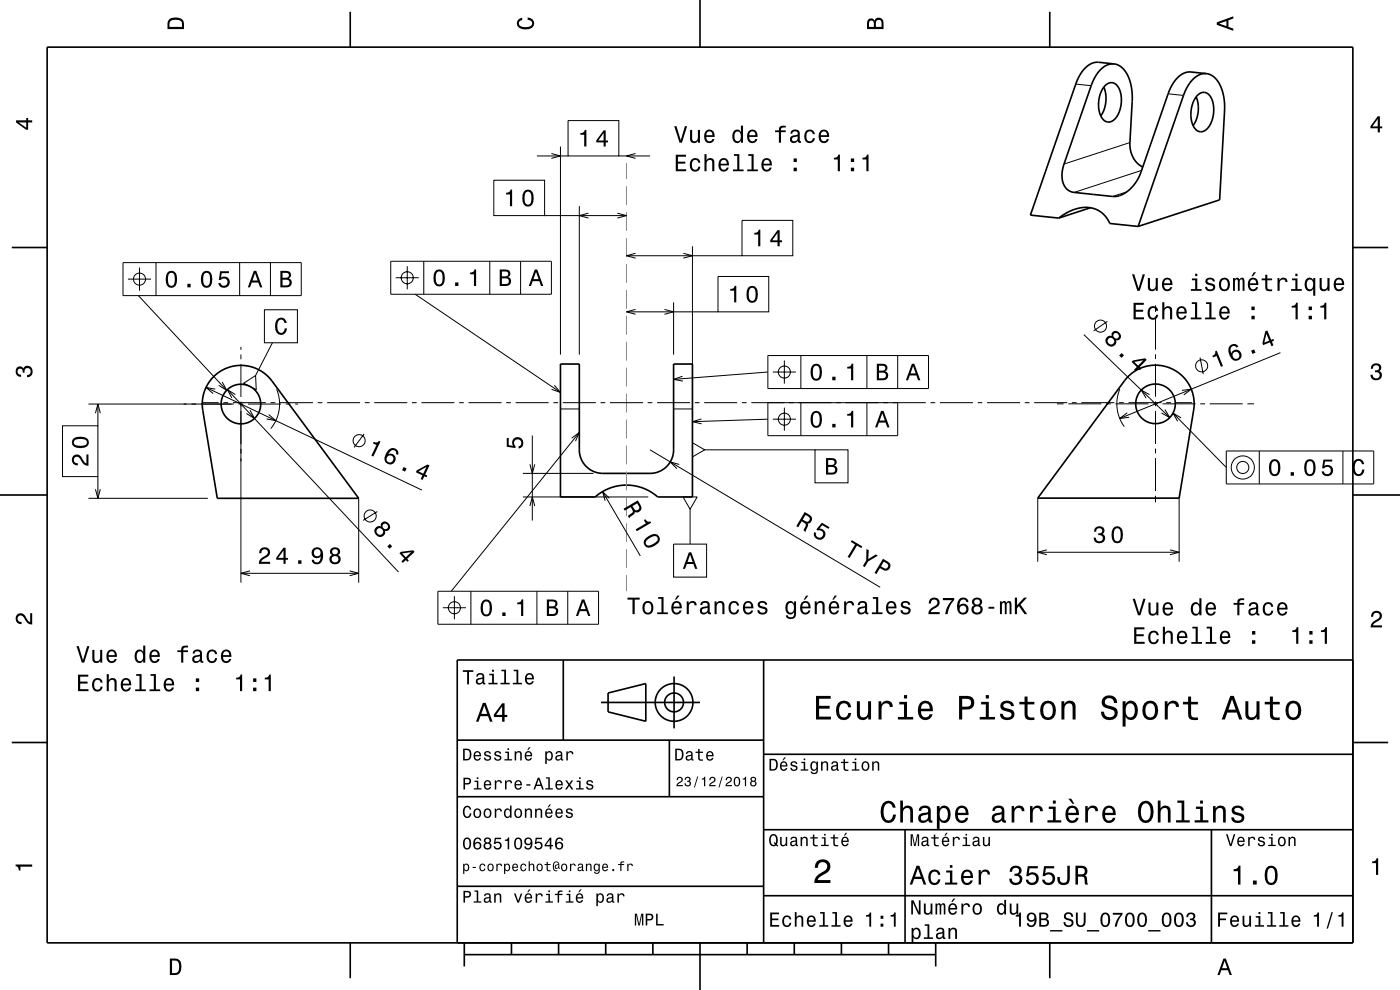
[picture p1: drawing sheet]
<svg xmlns="http://www.w3.org/2000/svg" width="297mm" height="210mm" viewBox="0 0 297 210" stroke-linecap="round" stroke-linejoin="round" font-family="sans-serif">
<g fill="none" stroke="#000" stroke-width=".21">
<path d="M228.2 17.8l3.3 .4M247.8 19.9l3.3 .3M104.8 38.2h10.7v7.5h-10.7zM113.9 33.1h6.6M117 32.6l1.9 .5-1.9 .5M118.9 31.1v44.1M120.5 25.6h10.8v7.5h-10.8zM131.3 33.1h6.6M134.8 32.6l-1.9 .5 1.9 .5M239.7 30.2l-14 4.6M242.2 36.1l-14.3 4.7M26.1 55.7h37.8v7h-37.8z"/>
<path d="M27.1 59.2h4.9M29.6 56.8v4.9M33.1 55.7v7M50.8 55.7v7M57.4 55.7v7M82.9 55.4h34.1v7h-34.1zM83.9 58.9h4.9M86.4 56.5v4.9M89.9 55.4v7M103.9 55.4v7M110.4 55.4v7M115.5 45.7h17.4"/>
<path d="M122.9 43.7v31.5M124.8 45.2l-1.9 .5 1.9 .6M131 45.2l1.9 .5-1.9 .6M132.9 54.2h24.5M134.8 53.7l-1.9 .5 1.9 .6M145 53.7l1.9 .5-1.9 .6M146.9 52.2v32.6M152.3 58.6h10.8v7.5h-10.8zM157.4 46.7h10.8v7.5h-10.8zM239 40.7l-3 1M29.4 62.7l18.7 20.1M51.1 73.6v.6"/>
<path d="M51.1 75.2v1M51.1 77.2v7M56.1 65.7h7v7h-7zM57.8 72.7l-3.6 7M88.1 62.4l30.8 20.8M132.9 66.1h19.4M134.8 65.6l-1.9 .5 1.9 .6M141 65.6l1.9 .5-1.9 .6M142.9 64.1v11.1M144.8 79.8l-1.9 .7 2 .3M162.9 75.4h34.1v7h-34.1zM162.9 78.9l-20 1.6"/>
<path d="M163.9 78.9h4.9M166.4 76.5v4.9M169.9 75.4v7M183.9 75.4v7M190.4 75.4v7M229.9 71l18.3 17.6M234.9 68.2l-2.9 2M245.1 64.8v1.4M245.1 67.2v7M245.1 75.2v1M245.1 77.2v7M254.6 75.9l.7 3.5"/>
<path d="M271.6 74.8l-34.1 14M13.3 90.3h7.5v10.8h-7.5zM18.8 85.7h30.8M20.2 87.6l.6-1.9 .5 1.9M20.8 85.7v4.6M42.9 85.4h3.5M43.7 82.2l45.8 21.8M45.7 82.6l-2-.4 1.5 1.3M47.1 81l1 1.8-1.7-1.1M47.4 85.4h1M48.2 82.6l36.3 38.7M49.4 85.4h7"/>
<path d="M49.9 83.7l-1.7-1.1 1 1.8M50.6 85.7h1M51.1 85.2v38.4M51.7 81.3l2.5-1.6 .2 3zM52.6 85.7h7M53 87l1 1.8-1.7-1.1M57 87.9l1.5 1.3-1.9-.3M57.4 85.4h1M58.7 82.6a8.2 8.2 0 0 1-1.3 8.3M59.4 85.4h7M60.6 85.7h1M62.6 85.7h.6"/>
<path d="M67.4 85.4h1M69.4 85.4h7M77.3 92l-2.2 2.9M77.4 85.4h1M79.4 85.4h7M87.4 85.4h1M89.4 85.4h7M97.4 85.4h1M99.4 85.4h7M107.4 85.4h1M109.4 85.4h7M112.4 98.5l.5 1.9 .5-1.9"/>
<path d="M112.9 92.4v18M117.4 85.4h1M117.6 81.7l1.3 1.5-1.9-.6M118.9 86.8h4M119.4 85.4h7M121.3 92.9l1.6-1.1-.8 1.8M122.9 91.8l-27.2 33.6M127.4 85.4h1M129.4 85.4h7M137.4 85.4h1M137.9 95.4l48.8 29.2M139.4 85.4h7"/>
<path d="M142.9 86.8h4M144.1 98.5l-1.9-.5 1.4 1.4M146.9 93.9l2.6 1.5-2.6 1.5zM147.4 85.4h1M148.8 88.9l-1.9 .6 1.9 .4M149.4 85.4h7M149.5 95.4h23.4M157.4 85.4h1M159.4 85.4h37M162.9 85.4v7h27.5v-7M162.9 88.9l-16 .6M163.9 88.9h4.9"/>
<path d="M166.4 86.5v4.9M169.9 85.4v7M172.9 95.4h7v7h-7zM183.9 85.4v7M197.4 85.4h1M199.4 85.4h7M207.4 85.4h1M209.4 85.4h7M217.4 85.4h1M219.4 85.4h7M224.2 85.7h1.4M226.6 85.7h7"/>
<path d="M227.4 85.4h1M229.4 85.4h7M234.6 85.7h1M236.6 85.7h7M237.4 85.4h1M237.6 82.5a8.2 8.2 0 0 0 .9 8M239.1 87.6l-1.6 1.2 2-.3M239.4 85.4h7M243.9 83.7l-1.8-1 1 1.8M244.6 85.7h1M245.1 85.2v1M245.1 87.2v7"/>
<path d="M245.1 95.2v1M245.1 97.2v7M246.6 85.7h7M247.1 86.9l1.1 1.7-1.8-1M247.4 85.4h1M248.8 87.6l11.3 11.6M249.4 85.4h3.5M250.6 88.6l-1.8-1 1 1.8M250.7 82.8l2-.2-1.6 1.2M254.6 85.7h1M256.6 85.7h7M260.1 95.7h31.3v7h-31.3z"/>
<path d="M264.6 85.7h1.4M267.1 95.7v7M284.9 95.7v7M18.8 105.7h25.3M20.2 103.8l.6 1.9 .5-1.9M20.8 101.1v4.6M76.1 105.7v17.9M80 108.5l-3 1.9M110.9 105.4h26.6M110.9 100.4h15M112.4 107.4l.5-2 .5 2M127.8 104.3l8 13.6"/>
<path d="M129.3 105.7l-1.5-1.4 .6 1.9M142.9 115.4h7v7h-7zM144.9 105.4h3l-1.5 2.6zM146.4 108v7.4M220.1 105.7v13.4M220.1 117.2h30M222.1 116.6l-2 .6 2 .5M245.1 105.2v1.4M248.2 116.6l1.9 .6-1.9 .5M250.1 105.7v13.4M51.1 121.6h25M53 121.1l-1.9 .5 1.9 .5"/>
<path d="M74.2 121.1l1.9 .5-1.9 .5M92.9 125.4h34.1v7h-34.1zM93.9 128.9h4.9M96.4 126.5v4.9M99.9 125.4v7M113.9 125.4v7M120.4 125.4v7"/>
<circle cx="29.6" cy="59.2" r="1.28"/>
<circle cx="86.4" cy="58.9" r="1.28"/>
<circle cx="166.4" cy="78.9" r="1.28"/>
<circle cx="233.5" cy="69.2" r="1.28"/>
<circle cx="254.9" cy="77.6" r="1.28"/>
<circle cx="76.2" cy="93.5" r="1.28"/>
<circle cx="166.4" cy="88.9" r="1.28"/>
<circle cx="263.6" cy="99.2" r="2.46"/>
<circle cx="263.7" cy="99.2" r="1.28"/>
<circle cx="78.5" cy="109.5" r="1.28"/>
<circle cx="96.4" cy="128.9" r="1.28"/>
</g>
<g fill="none" stroke="#000" stroke-width=".35">
<path d="M10 10h277v190h-277zM74.3 2.5v7.5M148.5 0v10M222.7 2.5v7.5M234.2 18.5a6.6 6.6 0 0 1-.7 6.1M234.4 18.2a1.76 1.76 0 0 1 1.8-.6 1.76 1.76 0 0 1 1.3 1.4 6.1 6.1 0 0 1-1.5 6.6 1.79 1.79 0 0 1-2.6-1.3 6.5 6.5 0 0 1 1-6.1zM236.3 13.6a4.8 4.8 0 0 0-4.3 3.3l-6.3 17.9a4.7 4.7 0 0 0 1.1 5.7l.9 .3 8.3 .9a6.7 6.7 0 0 0 5.9-4.8l6.1-17.4a5.7 5.7 0 0 1 4.2-4.2l3.7 .3M236.3 13.6l-3.2-.4a4.7 4.7 0 0 0-4.3 3.2l-10.2 29.2 6 .7M236.3 13.6a4.8 4.8 0 0 1 3.6 4.1l.3 3-.5 9.5a5.3 5.3 0 0 0 2.7 5.2M255.9 15.6a4.7 4.7 0 0 1 3.5 3.9l.3 1.8 .1 2-1.1 19.1-17.3 5.6M255.9 15.6a4.8 4.8 0 0 0-4.3 3.4l-10.2 29M253.7 20.6a6.6 6.6 0 0 1-.6 6"/>
<path d="M254 20.3a1.76 1.76 0 0 1 1.8-.7 1.76 1.76 0 0 1 1.3 1.5 6.1 6.1 0 0 1-1.5 6.6 1.78 1.78 0 0 1-2.6-1.3 6.5 6.5 0 0 1 1-6.1zM2.5 52.5h7.5M224.6 46.3l2.7-1.6 1.2-.5 1.5-.2a5.4 5.4 0 0 1 5.4 3.4l6 .6M231.3 44.1l-6.7 2.2M287 52.5h7.5M45.4 79.8a8.2 8.2 0 0 1 12.3 1l18.4 24.9h-30l-3.1-18.7a8.2 8.2 0 0 1 2.4-7.2zM118.9 77.2h4v18.2a5 5 0 0 0 5 5h10a5 5 0 0 0 5-5v-18.2h4v28.2h-7.4a10 10 0 0 0-13.2 0h-7.4zM239.3 79.9a8.2 8.2 0 0 1 9.5-1.6 8.2 8.2 0 0 1 4.4 8.7l-3.1 18.7h-30zM0 105h10M287 105h10M119.5 140v17M162 140v60"/>
<path d="M287 140h-190v60M2.5 157.5h7.5M97 157h65M127.5 149h21M129 147l8-2v8l-8-2zM142 157v12M143 143.5v11M287 157.5h7.5M97 169h65M162 176h125M162 160h125M192 176v24"/>
<path d="M257 176v24M97 188h65M162 190h125M74.3 200v7.5M98.5 202.5h100M98.5 200v5M108.5 200v2.5M118.5 200v2.5M128.5 200v2.5M138.5 200v2.5M148.5 200v10M158.5 200v2.5"/>
<path d="M168.5 200v2.5M178.5 200v2.5M188.5 200v2.5M198.5 200v5M222.7 200v7.5"/>
<circle cx="51.1" cy="85.7" r="4.2"/>
<circle cx="245.1" cy="85.7" r="4.2"/>
<circle cx="143" cy="149" r="2"/>
<circle cx="143" cy="149" r="4"/>
</g>
<g fill="none" stroke="#8c8c8c" stroke-width=".21">
<path d="M132.9 34.6v3.4M132.9 39.5v4M132.9 45v4M132.9 50.5v4M132.9 56v4M132.9 61.5v4M132.9 67v4M132.9 72.5v4M132.9 78v4M132.9 83.5v4M132.9 89v4M132.9 94.5v4"/>
<path d="M132.9 100v4M132.9 105.5v4M132.9 111v4M132.9 116.5v4M132.9 122v3.4"/>
</g>
<g fill="#000">
<path d="M36 4a2.18 2.18 0 0 0-.5 2.2h3.5v-1.2a1.43 1.43 0 0 0-1.7-1.3zM36.3 4.4a2.15 2.15 0 0 1 2.2 .3l.1 1h-2.6v-1z" fill-rule="evenodd"/>
<path d="M109.9 4.2l.9-.4v.4a.7 .7 0 0 0-.7 .5 .7 .7 0 0 0 .3 .8 1.7 1.7 0 0 0 2.5-.5 .9 .9 0 0 0-1-.8v-.5a1.24 1.24 0 0 1 1.4 1.1 1.24 1.24 0 0 1-1 1.4 2.22 2.22 0 0 1-2.5-.7l-.2-.5z" fill-rule="evenodd"/>
<path d="M184.2 4.2l-.3 .7v1.3h3.5v-1.3a.98 .98 0 0 0-.7-1.1 .98 .98 0 0 0-1.2 .6 .84 .84 0 0 0-1.3-.2zM184.5 4.5a.54 .54 0 0 1 .6-.1 .54 .54 0 0 1 .3 .6v.7h-1zM185.9 4.4a.62 .62 0 0 1 .8-.1 .62 .62 0 0 1 .3 .6v.8h-1.2z" fill-rule="evenodd"/>
<path d="M258.1 4.7v.6l3.5 1.2v-.4l-1-.4v-1.4l1-.4v-.4zM258.6 5l1.6-.5v1z" fill-rule="evenodd"/>
<path d="M3.4 25.5v.5l2.1 1.5h.5v-1.5h.8v-.5h-.8v-.5h-.4v.5zM4 26h1.6v1.1z" fill-rule="evenodd"/>
<path d="M123.1 28.2v.4h.8v2.5h.5v-3.5h-.3a.77 .77 0 0 1-1 .6zM128 27.7l-1.5 2.1v.4h1.5v.9h.5v-.9h.5v-.4h-.5v-2.1zM128 28.2v1.6h-1.1z" fill-rule="evenodd"/>
<path d="M143.4 32.8v3.5h2.2v-.4h-1.8v-1.2h1.6v-.4h-1.6v-1.1h1.7v-.4zM146.6 33.9a1.52 1.52 0 0 0 .9 2.5 1.06 1.06 0 0 0 1.1-1h-.4a.67 .67 0 0 1-.7 .6 .67 .67 0 0 1-.7-.6 1.11 1.11 0 0 1 .7-1.5 .6 .6 0 0 1 .6 .6h.5a1.09 1.09 0 0 0-.8-1 1.09 1.09 0 0 0-1.2 .4zM149.4 32.7v3.6h.5v-1.5a.63 .63 0 0 1 .4-.8 .63 .63 0 0 1 .8 .3v2h.4v-1.8a.88 .88 0 0 0-.6-.9 .88 .88 0 0 0-1 .4v-1.3zM152.7 33.9a1.54 1.54 0 0 0 .8 2.5 1.06 1.06 0 0 0 1.1-.9h-.4l-.3 .4-.3 .1a.76 .76 0 0 1-.7-.9h1.7a1.16 1.16 0 0 0-.4-1.4 1.16 1.16 0 0 0-1.5 .2zM153.1 34.1a.66 .66 0 0 1 .8-.1 .66 .66 0 0 1 .3 .7h-1.3zM155.7 32.7v.4h.7v2.8h-.9v.4h2.2v-.4h-.9v-3.2zM158.7 32.7v.4h.7v2.8h-.9v.4h2.3v-.4h-.9v-3.2zM161.8 33.9a1.54 1.54 0 0 0 .8 2.5 1.06 1.06 0 0 0 1.1-.9h-.4l-.3 .4-.3 .1a.76 .76 0 0 1-.7-.9h1.8a1.16 1.16 0 0 0-.5-1.4 1.16 1.16 0 0 0-1.5 .2zM162.2 34.1a.66 .66 0 0 1 .8-.1 .66 .66 0 0 1 .3 .7h-1.3zM168.4 35.6v.7h.7v-.7zM168.4 33.6v.8h.7v-.8z" fill-rule="evenodd"/>
<path d="M143 26.8l1.2 3.5h.5l1.1-3.5h-.5l-.9 2.9-.9-2.9zM146.4 27.6v1.7a.89 .89 0 0 0 .6 1 .89 .89 0 0 0 1.1-.4v.4h.4v-2.7h-.4v1.5a.64 .64 0 0 1-.4 .8 .64 .64 0 0 1-.8-.3l-.1-2zM149.7 27.9a1.54 1.54 0 0 0 .8 2.5 1.05 1.05 0 0 0 1.1-.9h-.5l-.2 .4-.4 .1a.76 .76 0 0 1-.7-1h1.8a1.16 1.16 0 0 0-.5-1.3 1.16 1.16 0 0 0-1.4 .2zM150 28.1a.66 .66 0 0 1 .8-.2 .66 .66 0 0 1 .3 .8h-1.3zM155.6 27.9a1.57 1.57 0 0 0 .8 2.5l.5-.2 .3-.3v.4h.4v-3.6h-.4v1.3a.89 .89 0 0 0-1.6-.1zM156 28.1a.62 .62 0 0 1 .7-.2 .62 .62 0 0 1 .4 .6 1.12 1.12 0 0 1-.6 1.5 1.19 1.19 0 0 1-.5-1.9zM158.8 27.9a1.54 1.54 0 0 0 .8 2.5 1.06 1.06 0 0 0 1.1-.9h-.5l-.2 .4-.4 .1a.76 .76 0 0 1-.7-1h1.8a1.16 1.16 0 0 0-.5-1.3 1.16 1.16 0 0 0-1.4 .2zM159.1 28.1a.66 .66 0 0 1 .8-.2 .66 .66 0 0 1 .4 .8h-1.4zM164.4 27.7v.3h.8v2.3h.5v-2.3h1v-.3h-1a.5 .5 0 0 1 .6-.7l.4 .1v-.4a1.04 1.04 0 0 0-1.5 .7v.3zM167.9 27.7l-.2 .7h.4a.55 .55 0 0 1 .7-.6 .55 .55 0 0 1 .3 .8h-.2a1 1 0 0 0-1 .3 1 1 0 0 0-.3 1 .93 .93 0 0 0 1.7 0l.1 .3 .5 .1v-.4h-.2v-1.6a1.02 1.02 0 0 0-1.8-.6zM168.1 29.2l1.1-.3a.77 .77 0 0 1-.2 .9 .77 .77 0 0 1-.9 .1zM170.9 27.9a1.53 1.53 0 0 0 .9 2.5 1.07 1.07 0 0 0 1.1-1.1h-.5a.67 .67 0 0 1-.6 .7 .67 .67 0 0 1-.7-.6 1.11 1.11 0 0 1 .7-1.5 .6 .6 0 0 1 .6 .6h.5a1.09 1.09 0 0 0-.8-1 1.09 1.09 0 0 0-1.2 .4zM174 27.9a1.54 1.54 0 0 0 .8 2.5 1.06 1.06 0 0 0 1-.9h-.4l-.2 .4-.4 .1a.76 .76 0 0 1-.7-1h1.8a1.16 1.16 0 0 0-.5-1.3 1.16 1.16 0 0 0-1.4 .2zM174.3 28.1a.66 .66 0 0 1 .8-.2 .66 .66 0 0 1 .3 .8h-1.3z" fill-rule="evenodd"/>
<path d="M176.9 33.5v.3h.8v2.5h.5v-3.5h-.4a.77 .77 0 0 1-.9 .7zM180.5 35.6v.7h.7v-.7zM180.5 33.6v.8h.7v-.8zM183 33.5v.3h.8v2.5h.5v-3.5h-.4a.78 .78 0 0 1-.9 .7z" fill-rule="evenodd"/>
<path d="M292.3 24.7l-1.6 2.1v.4h1.6v.9h.4v-.9h.5v-.4h-.5v-2.1zM292.3 25.2v1.6h-1.1z" fill-rule="evenodd"/>
<path d="M35.5 57.9a2.68 2.68 0 0 0 .3 3 1.14 1.14 0 0 0 1.7-.9 2.31 2.31 0 0 0-.6-2.5l-.5-.1-.6 .1zM36 57.9h.7a2.36 2.36 0 0 1 0 2.7h-.7a2.38 2.38 0 0 1 0-2.7zM39.7 60.2v.8h.7v-.8zM42.9 57.9a2.68 2.68 0 0 0 .4 3 1.14 1.14 0 0 0 1.7-.9 2.31 2.31 0 0 0-.6-2.5l-.6-.1-.5 .1zM43.5 57.9h.7a2.36 2.36 0 0 1 0 2.7h-.7a2.38 2.38 0 0 1 0-2.7zM46.7 57.5l-.3 1.9h.4a.8 .8 0 0 1 1.3-.2 .8 .8 0 0 1-.1 1.2 .8 .8 0 0 1-1.2-.4h-.5a1.21 1.21 0 0 0 1.5 1.1 1.21 1.21 0 0 0 .8-1.6 1.21 1.21 0 0 0-1.7-.6l.1-1h1.6v-.4z" fill-rule="evenodd"/>
<path d="M59.5 57.5v3.5h1.3a.98 .98 0 0 0 1.1-.8 .98 .98 0 0 0-.6-1.1 .86 .86 0 0 0 .4-1.1 .86 .86 0 0 0-1-.5zM59.9 57.9h.8a.53 .53 0 0 1 .6 .5 .53 .53 0 0 1-.7 .5h-.7zM59.9 59.3h.8a.61 .61 0 0 1 .7 .6 .61 .61 0 0 1-.7 .6h-.8z" fill-rule="evenodd"/>
<path d="M92.3 57.6a2.68 2.68 0 0 0 .3 3.1 1.14 1.14 0 0 0 1.7-1 2.31 2.31 0 0 0-.6-2.4l-.5-.2-.6 .2zM92.8 57.7h.7a2.37 2.37 0 0 1 0 2.6h-.7a2.38 2.38 0 0 1 0-2.6zM96.6 59.9v.8h.7v-.8zM99.7 57.8v.4h.8v2.5h.5v-3.6h-.3a.77 .77 0 0 1-1 .7z" fill-rule="evenodd"/>
<path d="M106 57.2v3.5h1.3a.98 .98 0 0 0 1.1-.8 .98 .98 0 0 0-.6-1.1 .86 .86 0 0 0 .4-1.1 .86 .86 0 0 0-.9-.5zM106.5 57.6h.7a.53 .53 0 0 1 .6 .5 .53 .53 0 0 1-.6 .5h-.7zM106.5 59h.7a.61 .61 0 0 1 .7 .6 .61 .61 0 0 1-.6 .7h-.8z" fill-rule="evenodd"/>
<path d="M107.4 40.9v.3h.8v2.5h.4v-3.5h-.3a.78 .78 0 0 1-.9 .7zM111.1 40.7a2.66 2.66 0 0 0 .4 3 1.14 1.14 0 0 0 1.6-.9 2.31 2.31 0 0 0-.6-2.5l-.5-.1-.5 .1zM111.7 40.7h.6a2.38 2.38 0 0 1 0 2.6h-.6a2.37 2.37 0 0 1 0-2.6z" fill-rule="evenodd"/>
<path d="M160 49.4v.4h.8v2.4h.5v-3.5h-.3a.78 .78 0 0 1-1 .7zM164.9 48.8l-1.5 2.1v.5h1.5v.8h.5v-.8h.5v-.4h-.5v-2.2zM164.9 49.4v1.6h-1.1z" fill-rule="evenodd"/>
<path d="M240.2 58.2l1.1 3.5h.5l1.1-3.5h-.5l-.9 3-.9-3zM243.5 59v1.8a.89 .89 0 0 0 .6 .9 .89 .89 0 0 0 1.1-.4v.4h.4v-2.7h-.4v1.5a.65 .65 0 0 1-.4 .8 .65 .65 0 0 1-.8-.3v-2zM246.8 59.3a1.54 1.54 0 0 0 .8 2.5 1.06 1.06 0 0 0 1.1-.9h-.5l-.2 .4-.4 .1a.76 .76 0 0 1-.6-.9h1.7a1.16 1.16 0 0 0-.5-1.4 1.16 1.16 0 0 0-1.4 .2zM247.1 59.5a.66 .66 0 0 1 .8-.1 .66 .66 0 0 1 .4 .7h-1.3zM252.9 59.1v.4h.6v1.8h-.9v.4h2.3v-.4h-.9v-2.2zM253.5 58.1v.5h.5v-.5zM256 59.1a.76 .76 0 0 0-.3 .9 .76 .76 0 0 0 .8 .4l.8 .4a.63 .63 0 0 1-.6 .6 .63 .63 0 0 1-.6-.6h-.5a1.07 1.07 0 0 0 1.2 1 1.07 1.07 0 0 0 1-1.2l-.5-.4-1-.3a.54 .54 0 0 1 .4-.7 .54 .54 0 0 1 .6 .5h.4a1.03 1.03 0 0 0-.7-.9 1.03 1.03 0 0 0-1 .3zM258.9 59.3a1.53 1.53 0 0 0 .9 2.5 1.48 1.48 0 0 0 1.1-1.5 1.48 1.48 0 0 0-1.1-1.4l-.5 .1zM259.2 59.6a.67 .67 0 0 1 .7-.3 .67 .67 0 0 1 .5 .6 1.11 1.11 0 0 1-.6 1.5 1.17 1.17 0 0 1-.6-1.8zM261.6 59v2.7h.4v-2.1l.2-.3h.3l.1 .3v2.1h.4v-2.1l.4-.4 .2 .2v.4v1.9h.4v-1.9a.69 .69 0 0 0-.5-.9l-.6 .4-.1-.3-.4-.1-.4 .4v-.3zM266 57.8l-.5 .8h.3l.7-.8zM265 59.3a1.54 1.54 0 0 0 .8 2.5 1.05 1.05 0 0 0 1.1-.9h-.4l-.3 .4-.3 .1a.76 .76 0 0 1-.7-.9h1.7a1.16 1.16 0 0 0-.4-1.4 1.16 1.16 0 0 0-1.5 .2zM265.4 59.5a.66 .66 0 0 1 .8-.1 .66 .66 0 0 1 .3 .7h-1.3zM268.4 58.3v.8h-.8v.4h.8v1.7a1.05 1.05 0 0 0 1.5 .6v-.4a.69 .69 0 0 1-1-.4v-1.5h1v-.4h-1v-.8zM271 59v2.7h.5v-1.6a.67 .67 0 0 1 .3-.7 .67 .67 0 0 1 .9 .2v.2h.4a.89 .89 0 0 0-.7-.9 .89 .89 0 0 0-1 .5v-.4zM274.1 59.1v.4h.7v1.8h-.9v.4h2.3v-.4h-1v-2.2zM274.8 58.1v.5h.5v-.5zM277.1 59.3a1.57 1.57 0 0 0 .7 2.5l.4-.1 .4-.4v1.4h.4v-3.7h-.4v.4l-.2-.2a.88 .88 0 0 0-1.3 .1zM277.4 59.6a.62 .62 0 0 1 .7-.3 .62 .62 0 0 1 .4 .6 1.12 1.12 0 0 1-.6 1.5 1.19 1.19 0 0 1-.5-1.8zM279.9 59v1.8a.89 .89 0 0 0 .7 .9 .89 .89 0 0 0 1-.4v.4h.4v-2.7h-.4v1.5a.65 .65 0 0 1-.4 .8 .65 .65 0 0 1-.8-.3v-2zM283.2 59.3a1.54 1.54 0 0 0 .8 2.5 1.06 1.06 0 0 0 1.1-.9h-.4l-.2 .4-.4 .1a.76 .76 0 0 1-.7-.9h1.8a1.16 1.16 0 0 0-.5-1.4 1.16 1.16 0 0 0-1.5 .2zM283.6 59.5a.66 .66 0 0 1 .8-.1 .66 .66 0 0 1 .3 .7h-1.3z" fill-rule="evenodd"/>
<path d="M53.8 57.5l-1.2 3.5h.4l.4-1.1h1.4l.4 1.1h.4l-1.2-3.5zM54.1 58l.5 1.5h-1z" fill-rule="evenodd"/>
<path d="M58.7 67.8a1.19 1.19 0 0 1 1.3-.4 1.19 1.19 0 0 1 .8 1.1h-.4a.7 .7 0 0 0-.6-.7 .7 .7 0 0 0-.8 .3 1.7 1.7 0 0 0 .6 2.5 .9 .9 0 0 0 .8-.9h.5a1.24 1.24 0 0 1-1.1 1.3 1.24 1.24 0 0 1-1.4-1v-1.6z" fill-rule="evenodd"/>
<path d="M113.5 57.2l-1.3 3.5h.4l.4-1.1h1.4l.4 1.1h.4l-1.2-3.5zM113.7 57.7l.6 1.5h-1.1z" fill-rule="evenodd"/>
<path d="M154.9 61.3v.4h.8v2.4h.5v-3.5h-.3a.77 .77 0 0 1-1 .7zM158.7 61.1a2.68 2.68 0 0 0 .3 3 1.14 1.14 0 0 0 1.7-.9 2.31 2.31 0 0 0-.6-2.5l-.5-.1-.6 .1zM159.2 61.1h.7a2.37 2.37 0 0 1 0 2.7h-.7a2.38 2.38 0 0 1 0-2.7z" fill-rule="evenodd"/>
<path d="M172.3 77.6a2.68 2.68 0 0 0 .3 3.1 1.13 1.13 0 0 0 1.7-1 2.31 2.31 0 0 0-.6-2.4l-.5-.2-.6 .2zM172.8 77.7h.7a2.38 2.38 0 0 1 0 2.6h-.7a2.38 2.38 0 0 1 0-2.6zM176.6 79.9v.8h.6v-.8zM179.7 77.8v.4h.8v2.5h.5v-3.6h-.3a.77 .77 0 0 1-1 .7z" fill-rule="evenodd"/>
<path d="M186 77.2v3.5h1.3a.98 .98 0 0 0 1.1-.8 .98 .98 0 0 0-.6-1.1 .86 .86 0 0 0 .4-1.1 .86 .86 0 0 0-.9-.5zM186.5 77.6h.7a.53 .53 0 0 1 .6 .5 .53 .53 0 0 1-.6 .5h-.7zM186.5 79h.7a.61 .61 0 0 1 .7 .6 .61 .61 0 0 1-.6 .6h-.8z" fill-rule="evenodd"/>
<path d="M234.8 71.5a1.17 1.17 0 0 0 .4 1.9 1.17 1.17 0 0 0 1.6-1l-.1-.2a.88 .88 0 0 0 1.1-.5 .88 .88 0 0 0-.4-1.2 .89 .89 0 0 0-1.1-.3 .89 .89 0 0 0-.5 1.1 .87 .87 0 0 0-1 .2zM234.9 72.4a.75 .75 0 0 1 1.5 0 .75 .75 0 0 1-1.5 0zM236.2 71.2a.59 .59 0 0 1 1.1 0 .59 .59 0 0 1-1.1 0zM237.9 74.9l-.5 .5 .5 .5 .5-.5zM240.4 76.5l-.3 .3 1.1 1-.6 .7 .3 .3 .6-.6 .3 .3 .3-.3-.3-.3 1.5-1.6-.4-.3zM240.6 76.8l1.9-.4-1.1 1.2z" fill-rule="evenodd"/>
<path d="M240.5 64.2v3.5h2.2v-.4h-1.8v-1.2h1.6v-.4h-1.6v-1h1.8v-.5zM243.8 65.3a1.53 1.53 0 0 0 .8 2.5 1.06 1.06 0 0 0 1.1-1h-.4a.67 .67 0 0 1-.7 .6 .67 .67 0 0 1-.7-.6 1.11 1.11 0 0 1 .7-1.5 .6 .6 0 0 1 .7 .6h.4a1.09 1.09 0 0 0-.8-.9 1.09 1.09 0 0 0-1.1 .3zM246.6 64.1v3.6h.4v-1.5a.64 .64 0 0 1 .4-.8 .64 .64 0 0 1 .8 .3v2h.5v-1.7a.88 .88 0 0 0-.6-1 .88 .88 0 0 0-1.1 .4v-1.3zM249.8 65.3a1.54 1.54 0 0 0 .8 2.5 1.05 1.05 0 0 0 1.1-.8h-.4l-.2 .3-.4 .1a.76 .76 0 0 1-.7-.9h1.8a1.16 1.16 0 0 0-.5-1.4 1.16 1.16 0 0 0-1.5 .2zM250.2 65.5a.66 .66 0 0 1 .8-.1 .66 .66 0 0 1 .3 .7h-1.3zM252.8 64.1v.4h.7v2.9h-.9v.3h2.3v-.3h-.9v-3.3zM255.9 64.1v.4h.7v2.9h-1v.3h2.3v-.3h-.9v-3.3zM258.9 65.3a1.54 1.54 0 0 0 .8 2.5 1.06 1.06 0 0 0 1.1-.8h-.4l-.2 .3-.4 .1a.76 .76 0 0 1-.7-.9h1.8a1.16 1.16 0 0 0-.5-1.4 1.16 1.16 0 0 0-1.5 .2zM259.3 65.5a.66 .66 0 0 1 .8-.1 .66 .66 0 0 1 .3 .7h-1.3zM265.5 67v.7h.7v-.7zM265.5 65v.8h.7v-.8z" fill-rule="evenodd"/>
<path d="M257.8 74.5a.77 .77 0 0 1-.6 1l.1 .3 .8-.3 .9 2.3 .4-.2-1.3-3.2zM260.9 73.4a2.24 2.24 0 0 0 1.2 3.1 1.16 1.16 0 0 0 1.3-.8 1.16 1.16 0 0 0-.8-1.4 1.16 1.16 0 0 0-1.4 .6 1.03 1.03 0 0 1 .3-1.5 .58 .58 0 0 1 .8 .3l.4-.2a1.1 1.1 0 0 0-1.8-.1zM261.4 75.4a.75 .75 0 0 1 1.5 0 .75 .75 0 0 1-1.5 0zM265.4 74.4l.3 .7 .6-.3-.2-.7zM268.4 70.3l-.6 2.5 .2 .4 1.4-.6 .3 .8 .5-.1-.4-.8 .5-.2-.2-.4-.4 .2-.8-2zM268.7 70.8l.6 1.5-1.1 .4z" fill-rule="evenodd"/>
<path d="M274 64.9v.3h.8v2.5h.5v-3.5h-.3a.77 .77 0 0 1-1 .7zM277.6 67v.7h.7v-.7zM277.6 65v.8h.7v-.8zM280.1 64.9v.3h.8v2.5h.5v-3.5h-.4a.77 .77 0 0 1-.9 .7z" fill-rule="evenodd"/>
<path d="M291.1 77.4a1.08 1.08 0 0 1 1.4-.2 1.08 1.08 0 0 1 .4 1.2l-.3 .3a1.06 1.06 0 0 1 .5 1.3 1.06 1.06 0 0 1-1.2 .7 1.1 1.1 0 0 1-1.2-1.2h.5a.71 .71 0 0 0 1 .8 .71 .71 0 0 0 .1-1.3h-.6v-.4a.61 .61 0 0 0 .8-.3 .61 .61 0 0 0-.2-.8 .61 .61 0 0 0-.9 .2l-.1 .5h-.5z" fill-rule="evenodd"/>
<path d="M3.6 78a.86 .86 0 0 1 1.4 .2 1.06 1.06 0 0 1 1.2-.6 1.06 1.06 0 0 1 .7 1.2 1.1 1.1 0 0 1-1.2 1.2v-.4a.71 .71 0 0 0 .8-1 .71 .71 0 0 0-1.3-.1v.6h-.4a.61 .61 0 0 0-.3-.8 .61 .61 0 0 0-.8 .2 .61 .61 0 0 0 .2 .8l.6 .2v.4a1.15 1.15 0 0 1-1.2-.6 1.15 1.15 0 0 1 .3-1.3z" fill-rule="evenodd"/>
<path d="M15.5 96.7a1.2 1.2 0 0 0-.2 1.4 1.2 1.2 0 0 0 1.2 .6v-.4a.71 .71 0 0 1-.8-.6 .71 .71 0 0 1 .5-.8 .71 .71 0 0 1 .8 .5 1.8 1.8 0 0 0 1.8 1.4v-2.4h-.5v1.9a2.2 2.2 0 0 1-1.1-1.5 1.11 1.11 0 0 0-1.7-.1zM15.7 92.9a1.13 1.13 0 0 0-.4 1.3 1.13 1.13 0 0 0 1 .8 2.28 2.28 0 0 0 2.5-.6 1.14 1.14 0 0 0-1-1.7 2.85 2.85 0 0 0-2.1 .2zM15.7 93.5a2.37 2.37 0 0 1 2.7 0v.7a2.37 2.37 0 0 1-2.7 0z" fill-rule="evenodd"/>
<path d="M79.3 93.7l-.2 .3 .8 .4-1.1 2.3 .4 .1 1.5-3.1-.3-.2a.77 .77 0 0 1-1.1 .2zM82.5 95.4l-.2 .2a1.75 1.75 0 0 0-.1 2.8 1.15 1.15 0 0 0 1.7-.9 1.15 1.15 0 0 0-1.5-1.2 1.02 1.02 0 0 1 1.3-.8 .58 .58 0 0 1 .3 .8l.4 .2a1.15 1.15 0 0 0-.5-1.3 1.15 1.15 0 0 0-1.4 .2zM82 97.3a.75 .75 0 0 1 1.4 0 .75 .75 0 0 1-1.4 0zM85.6 99.1l-.3 .6 .6 .3 .4-.6zM88.4 99.8l-.2 .4 1.4 .6-.4 .8 .5 .2 .3-.8 .5 .2 .1-.3-.4-.2 .9-2-.4-.2zM88.8 100l1.7-.9-.7 1.4z" fill-rule="evenodd"/>
<path d="M107.5 92.9h.4v1.5l1 .2a1.21 1.21 0 0 1 .5-1.8 1.21 1.21 0 0 1 1.7 .8 1.21 1.21 0 0 1-1.1 1.6v-.5a.8 .8 0 0 0 .4-1.2 .8 .8 0 0 0-1.3-.1 .8 .8 0 0 0 .3 1.2v.4l-1.9-.2z" fill-rule="evenodd"/>
<path d="M172.3 87.6a2.68 2.68 0 0 0 .3 3.1 1.14 1.14 0 0 0 1.7-.9 2.3 2.3 0 0 0-.6-2.5l-.5-.2-.6 .2zM172.8 87.7h.7a2.38 2.38 0 0 1 0 2.6h-.7a2.38 2.38 0 0 1 0-2.6zM176.6 89.9v.8h.6v-.8zM179.7 87.8v.4h.8v2.5h.5v-3.6h-.3a.77 .77 0 0 1-1 .7z" fill-rule="evenodd"/>
<path d="M175.2 97.2v3.5h1.3a.98 .98 0 0 0 1.1-.8 .98 .98 0 0 0-.6-1.1 .86 .86 0 0 0 .5-1.1 .86 .86 0 0 0-1-.5zM175.7 97.6h.7a.53 .53 0 0 1 .6 .5 .53 .53 0 0 1-.6 .5h-.7zM175.7 99h.7a.61 .61 0 0 1 .8 .6 .61 .61 0 0 1-.7 .6h-.8z" fill-rule="evenodd"/>
<path d="M186.9 87.2l-1.3 3.5h.5l.4-1.1h1.4l.3 1.1h.5l-1.3-3.5zM187.2 87.7l.5 1.5h-1.1z" fill-rule="evenodd"/>
<path d="M193.5 77.2l-1.3 3.5h.4l.4-1.1h1.4l.4 1.1h.4l-1.2-3.5zM193.7 77.7l.6 1.5h-1.1z" fill-rule="evenodd"/>
<path d="M269.5 97.8a2.67 2.67 0 0 0 .4 3.1 1.14 1.14 0 0 0 1.6-.9 2.31 2.31 0 0 0-.6-2.5l-.5-.1-.5 .1zM270.1 97.9h.6a2.37 2.37 0 0 1 0 2.6h-.6a2.37 2.37 0 0 1 0-2.6zM273.8 100.2v.7h.7v-.7zM277 97.8a2.67 2.67 0 0 0 .4 3.1 1.14 1.14 0 0 0 1.6-.9 2.31 2.31 0 0 0-.6-2.5l-.5-.1-.5 .1zM277.6 97.9h.6a2.37 2.37 0 0 1 0 2.6h-.6a2.37 2.37 0 0 1 0-2.6zM280.8 97.5l-.3 1.8h.4a.78 .78 0 0 1 1.1-.1 .78 .78 0 0 1 .1 1.1 .78 .78 0 0 1-1.2-.1l-.1-.2h-.4a1.21 1.21 0 0 0 1.5 1.1 1.21 1.21 0 0 0 .8-1.7 1.21 1.21 0 0 0-1.8-.6l.2-.9h1.5v-.4z" fill-rule="evenodd"/>
<path d="M287.3 97.8a1.19 1.19 0 0 1 1.3-.4 1.19 1.19 0 0 1 .8 1.1h-.5a.7 .7 0 0 0-.5-.7 .7 .7 0 0 0-.8 .3 1.69 1.69 0 0 0 .6 2.5 .9 .9 0 0 0 .8-1h.5a1.24 1.24 0 0 1-1.1 1.4 1.24 1.24 0 0 1-1.4-1.1v-1.5z" fill-rule="evenodd"/>
<path d="M55.3 116.4l-.3 1h.4a.7 .7 0 0 1 .6-.9 .7 .7 0 0 1 .8 .5 .7 .7 0 0 1-.5 .9 1.8 1.8 0 0 0-1.4 1.7h2.4v-.4h-1.9a2.2 2.2 0 0 1 1.5-1.2 1.13 1.13 0 0 0 .1-1.7 1.13 1.13 0 0 0-1.7 .1zM60.1 116.2l-1.5 2.1v.4h1.5v.9h.5v-.9h.5v-.4h-.5v-2.1zM60.1 116.8v1.5h-1.1zM63.3 118.9v.7h.6v-.7zM66.4 116.4a1.15 1.15 0 0 0 0 1.7 1.15 1.15 0 0 0 1.6-.1 1.02 1.02 0 0 1-.8 1.3 .56 .56 0 0 1-.6-.6h-.5a1.18 1.18 0 0 0 1.3 1 1.18 1.18 0 0 0 1.1-1.1 1.76 1.76 0 0 0-1.2-2.5zM66.6 117.2a.75 .75 0 0 1 1.5 0 .75 .75 0 0 1-1.5 0zM70.3 116.3a.83 .83 0 0 0 .1 1.4 1.11 1.11 0 0 0-.4 1.6 1.11 1.11 0 0 0 1.6 .3 1.03 1.03 0 0 0 .7-.9 1.03 1.03 0 0 0-.6-1 .89 .89 0 0 0 .4-1.1 .89 .89 0 0 0-1-.5zM70.3 118.6a.75 .75 0 0 1 1.5 0 .75 .75 0 0 1-1.5 0zM70.5 117.1a.6 .6 0 0 1 1.2 0 .6 .6 0 0 1-1.2 0z" fill-rule="evenodd"/>
<path d="M79.8 111.9a1.17 1.17 0 0 0 .2 1.8 1.17 1.17 0 0 0 1.7-.8v-.3a.88 .88 0 0 0 1-.5 .88 .88 0 0 0-.3-1.1 .89 .89 0 0 0-1.1-.4 .89 .89 0 0 0-.5 1.1 .88 .88 0 0 0-1 .2zM79.8 112.7a.75 .75 0 0 1 1.5 0 .75 .75 0 0 1-1.5 0zM81.1 111.7a.6 .6 0 0 1 1.2 0 .6 .6 0 0 1-1.2 0zM82.2 115.9l.4 .5 .6-.5-.5-.5zM84.7 117.4l1.1 1.1-.6 .6 .3 .3 .6-.6 .3 .4 .3-.3-.3-.4 1.6-1.4-.4-.4-2.5 .4zM85.3 117.4l1.9-.3-1.1 1.1z" fill-rule="evenodd"/>
<path d="M132.3 107.9l.2 .4 1.3-.7a1.08 1.08 0 0 1 .4 1.1l-1 .8 .3 .4 1.1-1 .1-.3a.97 .97 0 0 0 1.1-.2 .97 .97 0 0 0 .1-1.2l-.6-1.1zM134.2 107.4l1-.6a1.08 1.08 0 0 1 .3 1.2 .6 .6 0 0 1-.6 .3 .6 .6 0 0 1-.5-.5z" fill-rule="evenodd"/>
<path d="M136.6 110.3l.4 .7-2.1 1.3 .2 .4 3-1.8-.1-.3a.77 .77 0 0 1-1.1-.5zM137 114.1a1.14 1.14 0 0 0-.3 1.5 1.14 1.14 0 0 0 1.5 .5 2.31 2.31 0 0 0 1.8-1.8 1.14 1.14 0 0 0-1.6-1zM137.4 114.4a2.16 2.16 0 0 1 1.8-.6l.4 .5a2.37 2.37 0 0 1-2.3 1.4l-.3-.6z" fill-rule="evenodd"/>
<path d="M170.7 108.6l-1.8 3 .4 .3 .8-1.3a1.08 1.08 0 0 1 .9 .8l-.5 1.1 .4 .3 .5-1.4-.1-.3a.97 .97 0 0 0 .9-.8 .97 .97 0 0 0-.5-1.1zM170.9 109.2a1.1 1.1 0 0 1 .9 .9 .6 .6 0 0 1-.4 .5 .6 .6 0 0 1-.6-.1l-.5-.3z" fill-rule="evenodd"/>
<path d="M174.4 110.9l1.6 .9-.2 .4-1.4-.8-.6 .7a1.21 1.21 0 0 1 1.2 1.4 1.21 1.21 0 0 1-1.5 1 1.21 1.21 0 0 1-.8-1.7l.4 .3a.8 .8 0 0 0 .9 .9 .8 .8 0 0 0 .7-1 .8 .8 0 0 0-1.2-.5l-.3-.2z" fill-rule="evenodd"/>
<path d="M180.7 114.6l-.2 .3 .9 .6-1.6 2.6 .4 .3 1.6-2.7 .9 .6 .2-.4zM183.8 116.4v2.5l-.7 1.2 .4 .2 .7-1.2 2-1.2-.4-.3-1.6 1 .1-1.9zM187.3 118.5l-1.8 3 .4 .3 .8-1.3a1.34 1.34 0 0 0 2.1 .1 .93 .93 0 0 0-.4-1.5zM187.5 119.1a1.12 1.12 0 0 1 .9 .9 .6 .6 0 0 1-.4 .6 .6 .6 0 0 1-.6-.2l-.5-.3z" fill-rule="evenodd"/>
<path d="M232.4 111.9l-.3 .9h.4a.62 .62 0 0 1 .4-.8 .62 .62 0 0 1 .8 .3 .62 .62 0 0 1-.2 .8h-.5v.4a.72 .72 0 0 1 .9 .5 .72 .72 0 0 1-.5 .9 .72 .72 0 0 1-.9-.5v-.4h-.5a1.18 1.18 0 0 0 1.5 1.2 1.18 1.18 0 0 0 .6-1.8l-.2-.1a.91 .91 0 0 0 .3-1.1 .91 .91 0 0 0-1-.6zM236.1 112.1a2.67 2.67 0 0 0 .4 3 1.14 1.14 0 0 0 1.6-.9 2.31 2.31 0 0 0-.6-2.5l-.5-.1-.5 .1zM236.7 112.1h.6a2.37 2.37 0 0 1 0 2.7h-.6a2.38 2.38 0 0 1 0-2.7z" fill-rule="evenodd"/>
<path d="M3.6 130.4a1.22 1.22 0 0 1 2 .7l.4 .6 .4 .3v-1.9h.4v2.4a1.8 1.8 0 0 1-1.7-1.4 .71 .71 0 0 0-.9-.5 .71 .71 0 0 0-.5 .8 .71 .71 0 0 0 .9 .5v.5a1.18 1.18 0 0 1-1.2-.7 1.18 1.18 0 0 1 .2-1.3z" fill-rule="evenodd"/>
<path d="M16.2 137.1l1.2 3.5h.5l1.1-3.5h-.5l-.9 2.9-.9-2.9zM19.6 137.9v1.7a.89 .89 0 0 0 .6 1 .89 .89 0 0 0 1.1-.4v.4h.4v-2.7h-.5v1.5a.65 .65 0 0 1-.3 .8 .65 .65 0 0 1-.8-.3l-.1-2zM22.9 138.1a1.54 1.54 0 0 0 .8 2.6 1.06 1.06 0 0 0 1.1-.9h-.5l-.2 .3-.4 .2a.76 .76 0 0 1-.7-1h1.8a1.17 1.17 0 0 0-.5-1.3 1.17 1.17 0 0 0-1.4 .1zM23.2 138.4a.66 .66 0 0 1 .8-.2 .66 .66 0 0 1 .3 .8h-1.3zM28.8 138.1a1.58 1.58 0 0 0 .8 2.6l.4-.2 .4-.4v.5h.4v-3.7h-.4v1.4a.89 .89 0 0 0-1.6-.2zM29.2 138.4a.62 .62 0 0 1 .7-.2 .62 .62 0 0 1 .4 .6 1.11 1.11 0 0 1-.6 1.5 1.19 1.19 0 0 1-.5-1.9zM32 138.1a1.54 1.54 0 0 0 .8 2.6 1.06 1.06 0 0 0 1.1-.9h-.5l-.2 .3-.4 .2a.76 .76 0 0 1-.7-1h1.8a1.16 1.16 0 0 0-.5-1.3 1.16 1.16 0 0 0-1.4 .1zM32.3 138.4a.66 .66 0 0 1 .8-.2 .66 .66 0 0 1 .4 .8h-1.4zM37.6 137.9v.4h.8v2.3h.5v-2.3h1v-.4h-1v-.3l.3-.2h.7v-.4a1.04 1.04 0 0 0-1.5 .7v.2zM41.1 138l-.2 .6h.4a.55 .55 0 0 1 .7-.5 .55 .55 0 0 1 .3 .8h-.2a1 1 0 0 0-1 .3 1 1 0 0 0-.3 1 .94 .94 0 0 0 1.7 0l.1 .3 .5 .1v-.4h-.2v-1.6a1.02 1.02 0 0 0-1.8-.6zM41.3 139.5l1.1-.3a.77 .77 0 0 1-.2 .9 .77 .77 0 0 1-.9 .1zM44.1 138.1a1.53 1.53 0 0 0 .9 2.6 1.05 1.05 0 0 0 1.1-1.1h-.5a.67 .67 0 0 1-.6 .7 .67 .67 0 0 1-.7-.6 1.12 1.12 0 0 1 .7-1.6 .6 .6 0 0 1 .6 .7h.5a1.09 1.09 0 0 0-.8-1 1.09 1.09 0 0 0-1.2 .3zM47.2 138.1a1.54 1.54 0 0 0 .8 2.6 1.06 1.06 0 0 0 1-.9h-.4l-.2 .3-.4 .2a.76 .76 0 0 1-.7-1h1.8a1.17 1.17 0 0 0-.5-1.3 1.17 1.17 0 0 0-1.4 .1zM47.5 138.4a.66 .66 0 0 1 .8-.2 .66 .66 0 0 1 .3 .8h-1.3z" fill-rule="evenodd"/>
<path d="M102.3 127.6a2.67 2.67 0 0 0 .3 3.1 1.14 1.14 0 0 0 1.7-.9 2.31 2.31 0 0 0-.6-2.5l-.5-.2-.6 .2zM102.8 127.7h.7a2.37 2.37 0 0 1 0 2.6h-.7a2.37 2.37 0 0 1 0-2.6zM106.6 129.9v.8h.6v-.8zM109.7 127.8v.4h.8v2.5h.5v-3.6h-.3a.77 .77 0 0 1-1 .7z" fill-rule="evenodd"/>
<path d="M116 127.2v3.5h1.3a.98 .98 0 0 0 1.1-.8 .98 .98 0 0 0-.6-1.1 .86 .86 0 0 0 .4-1.1 .86 .86 0 0 0-.9-.5zM116.5 127.6h.7a.53 .53 0 0 1 .6 .5 .53 .53 0 0 1-.6 .5h-.7zM116.5 129h.7a.61 .61 0 0 1 .8 .6 .61 .61 0 0 1-.7 .6h-.8z" fill-rule="evenodd"/>
<path d="M123.5 127.2l-1.3 3.5h.4l.4-1.1h1.4l.4 1.1h.4l-1.2-3.5zM123.7 127.7l.5 1.5h-1z" fill-rule="evenodd"/>
<path d="M133.1 126.8v.4h1.1v3.1h.4v-3.1h1.1v-.4zM136.6 127.9a1.53 1.53 0 0 0 .9 2.5 1.48 1.48 0 0 0 1.1-1.5 1.48 1.48 0 0 0-1.1-1.4l-.5 .1zM136.9 128.1a.67 .67 0 0 1 .7-.2 .67 .67 0 0 1 .5 .6 1.11 1.11 0 0 1-.6 1.5 1.17 1.17 0 0 1-.6-1.9zM139.6 126.7v.3h.7v2.9h-.9v.4h2.3v-.4h-.9v-3.2zM143.7 126.3l-.5 .9h.3l.7-.9zM142.7 127.9a1.54 1.54 0 0 0 .8 2.5 1.06 1.06 0 0 0 1.1-.9h-.4l-.3 .4-.3 .1a.75 .75 0 0 1-.7-1h1.7a1.16 1.16 0 0 0-.4-1.3 1.16 1.16 0 0 0-1.5 .2zM143.1 128.1a.66 .66 0 0 1 .8-.2 .66 .66 0 0 1 .3 .8h-1.3zM145.7 127.6v2.7h.4v-1.6a.66 .66 0 0 1 .4-.8 .66 .66 0 0 1 .8 .3l.1 .2h.4a.89 .89 0 0 0-.7-.9 .89 .89 0 0 0-1 .5v-.4zM148.8 127.7l-.2 .7h.4a.55 .55 0 0 1 .6-.6 .55 .55 0 0 1 .4 .8h-.2a1 1 0 0 0-1 .3 1 1 0 0 0-.3 1 .94 .94 0 0 0 1.7 0l.1 .3 .5 .1v-.4h-.2v-1.6a1.02 1.02 0 0 0-1.8-.6zM149 129.2l1.1-.3a.77 .77 0 0 1-.2 .9 .77 .77 0 0 1-.9 .1zM151.6 127.6v2.7h.4v-1.6a.63 .63 0 0 1 .6-.8 .63 .63 0 0 1 .6 .7v1.7h.5v-1.8a.89 .89 0 0 0-.6-1 .89 .89 0 0 0-1.1 .5v-.4zM154.9 127.9a1.52 1.52 0 0 0 .8 2.5 1.05 1.05 0 0 0 1.1-1.1h-.4a.67 .67 0 0 1-.7 .7 .67 .67 0 0 1-.7-.6 1.12 1.12 0 0 1 .7-1.5 .6 .6 0 0 1 .6 .6h.5a1.09 1.09 0 0 0-.8-1 1.09 1.09 0 0 0-1.1 .4zM157.9 127.9a1.54 1.54 0 0 0 .8 2.5 1.05 1.05 0 0 0 1.1-.9h-.5l-.2 .4-.4 .1a.75 .75 0 0 1-.7-1h1.8a1.16 1.16 0 0 0-.5-1.3 1.16 1.16 0 0 0-1.4 .2zM158.2 128.1a.66 .66 0 0 1 .8-.2 .66 .66 0 0 1 .4 .8h-1.4zM161 127.7a.75 .75 0 0 0-.2 .8 .75 .75 0 0 0 .7 .5l.9 .4a.63 .63 0 0 1-.6 .6 .63 .63 0 0 1-.7-.6h-.4a1.07 1.07 0 0 0 1.2 1 1.07 1.07 0 0 0 .9-1.2l-.4-.4-1.1-.3a.54 .54 0 0 1 .4-.7 .54 .54 0 0 1 .6 .5h.5a1.03 1.03 0 0 0-.7-.9 1.03 1.03 0 0 0-1.1 .3zM166.9 127.9a1.57 1.57 0 0 0 .8 2.5l.4-.2 .4-.3a.73 .73 0 0 1-.4 1 .73 .73 0 0 1-1-.4h-.4a1.1 1.1 0 0 0 1.3 .9 1.1 1.1 0 0 0 .9-1.2v-2.6h-.4v.4l-.4-.4a.9 .9 0 0 0-1.2 .3zM167.2 128.1a.63 .63 0 0 1 .7-.2 .63 .63 0 0 1 .5 .6 1.1 1.1 0 0 1-.7 1.5 1.19 1.19 0 0 1-.5-1.9zM171 126.3l-.5 .9h.3l.7-.9zM170 127.9a1.54 1.54 0 0 0 .8 2.5 1.06 1.06 0 0 0 1.1-.9h-.4l-.2 .4-.4 .1a.76 .76 0 0 1-.7-1h1.8a1.17 1.17 0 0 0-.5-1.3 1.17 1.17 0 0 0-1.5 .2zM170.4 128.1a.66 .66 0 0 1 .8-.2 .66 .66 0 0 1 .3 .8h-1.3zM172.8 127.6v2.7h.5v-1.6a.63 .63 0 0 1 .4-.8 .63 .63 0 0 1 .8 .4v2h.4v-1.8a.89 .89 0 0 0-.6-1 .89 .89 0 0 0-1 .5v-.4zM177.1 126.3l-.5 .9h.3l.7-.9zM176.1 127.9a1.54 1.54 0 0 0 .8 2.5 1.06 1.06 0 0 0 1.1-.9h-.4l-.3 .4-.3 .1a.75 .75 0 0 1-.7-1h1.7a1.17 1.17 0 0 0-.5-1.3 1.17 1.17 0 0 0-1.4 .2zM176.5 128.1a.66 .66 0 0 1 .8-.2 .66 .66 0 0 1 .3 .8h-1.3zM179.1 127.6v2.7h.4v-1.6a.66 .66 0 0 1 .4-.8 .66 .66 0 0 1 .8 .3v.2h.5a.89 .89 0 0 0-.7-.9 .89 .89 0 0 0-1 .5v-.4zM182.2 127.7l-.2 .7h.4a.55 .55 0 0 1 .6-.6 .55 .55 0 0 1 .4 .8h-.2a1 1 0 0 0-1 .3 1 1 0 0 0-.3 1 .94 .94 0 0 0 1.7 0l.1 .3 .5 .1v-.4h-.2l-.1-1.6a1.02 1.02 0 0 0-.6-.8 1.02 1.02 0 0 0-1.1 .2zM182.4 129.2l1.1-.3a.77 .77 0 0 1-.2 .9 .77 .77 0 0 1-.9 .1l-.1-.4zM185.2 126.7v.3h.7v2.9h-.9v.4h2.2v-.4h-.9v-3.2zM188.3 127.9a1.54 1.54 0 0 0 .8 2.5 1.05 1.05 0 0 0 1-.9h-.4l-.2 .4-.4 .1a.75 .75 0 0 1-.7-1h1.8a1.16 1.16 0 0 0-.5-1.3 1.16 1.16 0 0 0-1.4 .2zM188.6 128.1a.66 .66 0 0 1 .8-.2 .66 .66 0 0 1 .3 .8h-1.3zM191.3 127.7a.75 .75 0 0 0-.2 .8 .75 .75 0 0 0 .7 .5l.9 .4a.63 .63 0 0 1-.6 .6 .63 .63 0 0 1-.6-.6h-.5a1.07 1.07 0 0 0 1.2 1 1.07 1.07 0 0 0 .9-1.2l-.4-.4-1.1-.3a.54 .54 0 0 1 .4-.7 .54 .54 0 0 1 .7 .5h.4a1.03 1.03 0 0 0-.7-.9 1.03 1.03 0 0 0-1.1 .3zM197.3 127.1l-.3 .9h.5a.7 .7 0 0 1 .5-.8 .7 .7 0 0 1 .8 .5 .7 .7 0 0 1-.4 .8 1.8 1.8 0 0 0-1.5 1.8h2.4v-.5h-1.9a2.2 2.2 0 0 1 1.5-1.1 1.13 1.13 0 0 0 .1-1.7 1.13 1.13 0 0 0-1.7 .1zM200 126.9v.4h1.9a5.2 5.2 0 0 0-1.4 3h.5a5.3 5.3 0 0 1 1.4-3v-.4zM203.6 127a2.41 2.41 0 0 0 .2 3.3 1.16 1.16 0 0 0 1.5-.4 1.16 1.16 0 0 0-.2-1.5 1.16 1.16 0 0 0-1.6 0 1.02 1.02 0 0 1 .9-1.2 .58 .58 0 0 1 .6 .5h.5a1.12 1.12 0 0 0-.8-.9 1.12 1.12 0 0 0-1.1 .2zM203.5 129.2a.75 .75 0 0 1 1.5 0 .75 .75 0 0 1-1.5 0zM206.5 127a.84 .84 0 0 0 .2 1.4 1.11 1.11 0 0 0-.5 1.5 1.11 1.11 0 0 0 1.6 .4 1.03 1.03 0 0 0 .7-.9 1.03 1.03 0 0 0-.6-1 .89 .89 0 0 0 .4-1.1 .89 .89 0 0 0-1-.6zM206.6 129.3a.71 .71 0 0 1 1.4 0 .71 .71 0 0 1-1.4 0zM206.7 127.7a.6 .6 0 0 1 1.2 0 .6 .6 0 0 1-1.2 0zM209.7 128.7v.4h1.2v-.4zM212.1 127.6v2.7h.4v-1.8l.3-.6h.2l.2 .2v2.2h.3l.1-2.1 .3-.4 .2 .2 .1 .4v1.9h.4v-1.9a.7 .7 0 0 0-.5-.9l-.6 .4-.2-.3-.3-.1-.5 .4v-.3zM215.3 126.8v3.5h.5v-1.3l.4-.4 1.1 1.7h.6l-1.4-2.1 1.4-1.4h-.6l-1.5 1.6v-1.6z" fill-rule="evenodd"/>
<path d="M146.1 117.2l-1.2 3.5h.4l.4-1.1h1.4l.4 1.1h.4l-1.2-3.5zM146.4 117.7l.5 1.5h-1z" fill-rule="evenodd"/>
<path d="M240.6 133.1v3.5h2.2v-.5h-1.7v-1.1h1.5v-.5h-1.5v-1h1.7v-.4zM243.9 134.1a1.53 1.53 0 0 0 .8 2.6 1.06 1.06 0 0 0 1.1-1.1h-.4a.67 .67 0 0 1-.6 .7 .67 .67 0 0 1-.7-.6 1.11 1.11 0 0 1 .6-1.5 .6 .6 0 0 1 .7 .6h.4a1.09 1.09 0 0 0-.7-1 1.09 1.09 0 0 0-1.2 .3zM246.7 132.9v3.7h.4v-1.6a.63 .63 0 0 1 .6-.8 .63 .63 0 0 1 .7 .7v1.7h.4v-1.8a.88 .88 0 0 0-.6-1 .88 .88 0 0 0-1.1 .4v-1.3zM250 134.1a1.54 1.54 0 0 0 .8 2.6 1.05 1.05 0 0 0 1-.9h-.4l-.2 .3-.4 .2a.76 .76 0 0 1-.7-1h1.8a1.16 1.16 0 0 0-.5-1.3 1.16 1.16 0 0 0-1.4 .1zM250.3 134.4a.66 .66 0 0 1 .8-.2 .66 .66 0 0 1 .3 .8h-1.3zM253 132.9v.4h.7v2.9h-1v.4h2.3v-.4h-.9v-3.3zM256 132.9v.4h.7v2.9h-.9v.4h2.2v-.4h-.9v-3.3zM259.1 134.1a1.54 1.54 0 0 0 .8 2.6 1.06 1.06 0 0 0 1.1-.9h-.5l-.2 .3-.4 .2a.76 .76 0 0 1-.7-1h1.8a1.16 1.16 0 0 0-.5-1.3 1.16 1.16 0 0 0-1.4 .1zM259.4 134.4a.66 .66 0 0 1 .8-.2 .66 .66 0 0 1 .3 .8h-1.3zM265.6 135.8v.8h.7v-.8zM265.6 133.9v.7h.7v-.7z" fill-rule="evenodd"/>
<path d="M240.3 127l1.1 3.5h.5l1.1-3.5h-.5l-.8 3-.9-3zM243.6 127.8v1.8a.89 .89 0 0 0 .7 1 .89 .89 0 0 0 1-.5v.4h.4v-2.7h-.4v1.6a.65 .65 0 0 1-.4 .7 .65 .65 0 0 1-.8-.3v-2zM246.9 128.1a1.54 1.54 0 0 0 .8 2.5 1.06 1.06 0 0 0 1.1-.9h-.4l-.2 .4-.4 .1a.76 .76 0 0 1-.7-.9h1.8a1.17 1.17 0 0 0-.5-1.4 1.17 1.17 0 0 0-1.5 .2zM247.3 128.3a.66 .66 0 0 1 .8-.1 .66 .66 0 0 1 .3 .7h-1.3zM252.9 128.1a1.58 1.58 0 0 0 .8 2.5l.4-.1 .3-.4v.4h.5v-3.6h-.5v1.3a.9 .9 0 0 0-1.5-.1zM253.2 128.4a.62 .62 0 0 1 .7-.3 .62 .62 0 0 1 .5 .6 1.12 1.12 0 0 1-.7 1.5 1.19 1.19 0 0 1-.5-1.8zM256 128.1a1.54 1.54 0 0 0 .8 2.5 1.06 1.06 0 0 0 1.1-.9h-.4l-.2 .4-.4 .1a.76 .76 0 0 1-.7-.9h1.8a1.16 1.16 0 0 0-.5-1.4 1.16 1.16 0 0 0-1.5 .2zM256.4 128.3a.66 .66 0 0 1 .8-.1 .66 .66 0 0 1 .3 .7h-1.3zM261.7 127.9v.4h.8v2.2h.4v-2.2h1v-.4h-1l.1-.4 .3-.2h.6v-.4a1.04 1.04 0 0 0-1.4 .8v.2zM265.2 127.9l-.3 .7h.4a.55 .55 0 0 1 .7-.5 .55 .55 0 0 1 .4 .7l-.2 .1a1 1 0 0 0-1.1 .2 1 1 0 0 0-.2 1 .93 .93 0 0 0 1.6 .1l.1 .3h.6v-.3l-.3-.1v-1.6a1.02 1.02 0 0 0-1.7-.6zM265.4 129.5l1.1-.4a.77 .77 0 0 1-.2 .9 .77 .77 0 0 1-.9 .1zM268.2 128.1a1.53 1.53 0 0 0 .8 2.5 1.06 1.06 0 0 0 1.1-1h-.4a.67 .67 0 0 1-.6 .6 .67 .67 0 0 1-.7-.6 1.11 1.11 0 0 1 .6-1.5 .6 .6 0 0 1 .7 .6h.4a1.09 1.09 0 0 0-.8-1 1.09 1.09 0 0 0-1.1 .4zM271.2 128.1a1.54 1.54 0 0 0 .8 2.5 1.06 1.06 0 0 0 1.1-.9h-.4l-.3 .4-.3 .1a.76 .76 0 0 1-.7-.9h1.7a1.17 1.17 0 0 0-.4-1.4 1.17 1.17 0 0 0-1.5 .2zM271.6 128.3a.66 .66 0 0 1 .8-.1 .66 .66 0 0 1 .3 .7h-1.3z" fill-rule="evenodd"/>
<path d="M274.2 133.7v.4h.8v2.5h.4v-3.6h-.3a.77 .77 0 0 1-.9 .7zM277.8 135.8v.8h.6v-.8zM277.8 133.9v.7h.6v-.7zM280.2 133.7v.4h.8v2.5h.5v-3.6h-.3a.77 .77 0 0 1-1 .7z" fill-rule="evenodd"/>
<path d="M291.2 129.9a1.18 1.18 0 0 1 1.9 .3 1.18 1.18 0 0 1-1 1.7l-.5 .3-.3 .5h1.9v.4h-2.4a1.8 1.8 0 0 1 1.4-1.8 .71 .71 0 0 0 .5-.8 .71 .71 0 0 0-.9-.5 .71 .71 0 0 0-.5 .8h-.4z" fill-rule="evenodd"/>
<path d="M16.6 143.1v3.5h2.2v-.4h-1.8v-1.2h1.6v-.4h-1.6v-1.1h1.7v-.4zM19.8 144.2a1.53 1.53 0 0 0 .9 2.5 1.06 1.06 0 0 0 1.1-1.1h-.5a.67 .67 0 0 1-.6 .7 .67 .67 0 0 1-.7-.6 1.12 1.12 0 0 1 .7-1.5 .6 .6 0 0 1 .6 .6h.5a1.09 1.09 0 0 0-.8-1 1.09 1.09 0 0 0-1.2 .4zM22.6 143v3.6h.5v-1.6a.64 .64 0 0 1 .4-.7 .64 .64 0 0 1 .8 .3v2h.4v-1.8a.88 .88 0 0 0-.6-1 .88 .88 0 0 0-1 .5v-1.3zM25.9 144.2a1.54 1.54 0 0 0 .8 2.5 1.05 1.05 0 0 0 1.1-.9h-.4l-.3 .4-.3 .1a.75 .75 0 0 1-.7-.9h1.7a1.16 1.16 0 0 0-.4-1.4 1.16 1.16 0 0 0-1.5 .2zM26.3 144.4a.66 .66 0 0 1 .8-.1 .66 .66 0 0 1 .3 .7h-1.3zM28.9 143v.4h.7v2.8h-.9v.4h2.2v-.4h-.9v-3.2zM31.9 143v.4h.7v2.8h-.9v.4h2.3v-.4h-.9v-3.2zM35 144.2a1.54 1.54 0 0 0 .8 2.5 1.06 1.06 0 0 0 1.1-.9h-.4l-.3 .4-.3 .1a.75 .75 0 0 1-.7-.9h1.7a1.16 1.16 0 0 0-.4-1.4 1.16 1.16 0 0 0-1.5 .2zM35.4 144.4a.66 .66 0 0 1 .8-.1 .66 .66 0 0 1 .3 .7h-1.3zM41.6 145.9v.7h.6v-.7zM41.6 143.9v.8h.6v-.8z" fill-rule="evenodd"/>
<path d="M50.1 143.8v.3h.8v2.5h.5v-3.5h-.4a.77 .77 0 0 1-.9 .7zM53.7 145.9v.7h.7v-.7zM53.7 143.9v.8h.7v-.8zM56.2 143.8v.3h.8v2.5h.4v-3.5h-.3a.77 .77 0 0 1-.9 .7z" fill-rule="evenodd"/>
<path d="M98.2 158.8v2.5h.9a1.37 1.37 0 0 0 .7-2.2 1.56 1.56 0 0 0-1.6-.3zM98.6 159.1a.98 .98 0 0 1 1.1 .7 .98 .98 0 0 1-.6 1.2h-.5zM100.7 159.6a1.04 1.04 0 0 0-.2 1.2 1.04 1.04 0 0 0 1 .5l.5-.5h-.3l-.4 .3a.54 .54 0 0 1-.5-.7h1.3a.83 .83 0 0 0-.4-.9 .83 .83 0 0 0-1 .1zM100.9 159.7l.2-.1a.47 .47 0 0 1 .5 .1 .47 .47 0 0 1 .1 .5h-.9zM102.9 159.5l-.2 .1a.69 .69 0 0 0 .9 .9l.2 .1a.43 .43 0 0 1-.4 .5 .43 .43 0 0 1-.4-.4h-.3a.74 .74 0 0 0 .9 .7 .74 .74 0 0 0 .5-1l-1-.4a.38 .38 0 0 1 .3-.5 .38 .38 0 0 1 .4 .4h.3a.78 .78 0 0 0-1.2-.4zM105.1 159.5l-.2 .1a.69 .69 0 0 0 .9 .9l.2 .1a.43 .43 0 0 1-.4 .5 .43 .43 0 0 1-.5-.4h-.3a.74 .74 0 0 0 .9 .7 .74 .74 0 0 0 .5-1l-.9-.4a.38 .38 0 0 1 .3-.5 .38 .38 0 0 1 .4 .4h.3a.77 .77 0 0 0-1.2-.4zM107.2 159.4v.3h.5v1.3h-.7v.3h1.6v-.3h-.6v-1.6zM107.7 158.7v.4h.3v-.4zM109.2 159.4v1.9h.3v-1.1a.45 .45 0 0 1 .4-.6 .45 .45 0 0 1 .5 .5v1.2h.3v-1.3a.63 .63 0 0 0-.5-.7 .63 .63 0 0 0-.7 .4v-.3zM112.2 158.5l-.4 .6h.3l.5-.6zM111.5 159.6a1.04 1.04 0 0 0-.2 1.2 1.04 1.04 0 0 0 1.1 .5l.5-.5h-.3l-.5 .3a.54 .54 0 0 1-.5-.7h1.3a.83 .83 0 0 0-.4-.9 .83 .83 0 0 0-1 .1zM111.8 159.7l.1-.1a.48 .48 0 0 1 .5 .1 .48 .48 0 0 1 .2 .5h-1zM115.7 159.4v2.7h.3v-1.1a.66 .66 0 0 0 .7 .4 .66 .66 0 0 0 .5-.6 .91 .91 0 0 0 0-1.1 .91 .91 0 0 0-1-.3l-.2 .3v-.3zM116.1 159.8a.45 .45 0 0 1 .5-.2 .45 .45 0 0 1 .3 .4 .65 .65 0 0 1 .1 .8 .65 .65 0 0 1-.7 .2 .98 .98 0 0 1-.2-1.2zM118.1 159.5l-.2 .4h.3a.39 .39 0 0 1 .4-.3 .39 .39 0 0 1 .3 .5h-.1a.65 .65 0 0 0-1 .4 .65 .65 0 0 0 .6 .9l.6-.3 .1 .2h.4v-.2l-.2-.1v-1.1a.72 .72 0 0 0-.5-.6 .72 .72 0 0 0-.7 .2zM118.2 160.6l.8-.3a.55 .55 0 0 1-.2 .7 .55 .55 0 0 1-.6 0zM120.1 159.4v1.9h.4v-1.1a.47 .47 0 0 1 .2-.6 .47 .47 0 0 1 .6 .2v.2h.4a.64 .64 0 0 0-.5-.7 .64 .64 0 0 0-.8 .4v-.3z" fill-rule="evenodd"/>
<path d="M98.2 142.2v.3h.9v2.7h.4v-2.7h.9v-.3zM101.3 143l-.3 .5h.4a.47 .47 0 0 1 .5-.4 .47 .47 0 0 1 .4 .6l-.2 .1a.84 .84 0 0 0-1 .2 .84 .84 0 0 0 0 1.1 .9 .9 0 0 0 1.3-.2l.1 .2 .5 .1v-.3l-.3-.1v-1.3a.87 .87 0 0 0-1.4-.5zM101.4 144.3l.9-.3a.66 .66 0 0 1-.1 .7 .66 .66 0 0 1-.8 .1zM103.8 142.9v.3h.6v1.6h-.8v.4h2v-.4h-.8v-1.9zM104.4 142.1v.4h.4v-.4zM106.4 142.1v.3h.6v2.4h-.8v.4h1.9v-.4h-.7v-2.7zM109 142.1v.3h.6v2.4h-.8v.4h1.9v-.4h-.7v-2.7zM111.6 143.1a1.32 1.32 0 0 0 .7 2.1 .9 .9 0 0 0 .9-.7h-.3l-.2 .3-.4 .1a.65 .65 0 0 1-.6-.8h1.6a1 1 0 0 0-.4-1.2 1 1 0 0 0-1.3 .2zM111.9 143.3a.57 .57 0 0 1 .7-.1 .57 .57 0 0 1 .3 .6h-1.2z" fill-rule="evenodd"/>
<path d="M102.4 149.1l-1.4 4h.5l.4-1.2h1.6l.4 1.2h.6l-1.5-4zM102.7 149.7l.7 1.7h-1.3zM106.5 149.2l-1.7 2.4v.5h1.7v1h.5v-1h.6v-.5h-.6v-2.4zM106.5 149.9v1.7h-1.3z" fill-rule="evenodd"/>
<path d="M143.2 158.8v2.5h.9a1.37 1.37 0 0 0 .7-2.2 1.56 1.56 0 0 0-1.6-.3zM143.6 159.1a.98 .98 0 0 1 1.1 .7 .98 .98 0 0 1-.6 1.2h-.5zM145.7 159.5l-.2 .4h.3a.39 .39 0 0 1 .5-.3 .39 .39 0 0 1 .3 .5h-.2a.65 .65 0 0 0-.9 .4 .65 .65 0 0 0 .5 .9l.7-.3v.2h.4v-.2l-.1-.1-.1-1.1a.73 .73 0 0 0-.4-.6 .73 .73 0 0 0-.8 .2zM145.8 160.6l.8-.3a.55 .55 0 0 1-.1 .7 .55 .55 0 0 1-.7 0zM148.1 158.9v.5h-.5v.3h.5v1.3a.75 .75 0 0 0 1 .4v-.3a.48 .48 0 0 1-.7-.3v-1.1h.7v-.3h-.7v-.5zM150 159.6a1.04 1.04 0 0 0-.2 1.2 1.04 1.04 0 0 0 1.1 .5l.5-.5h-.4l-.4 .3a.54 .54 0 0 1-.5-.7h1.3a.83 .83 0 0 0-.4-.9 .83 .83 0 0 0-1 .1zM150.3 159.7l.1-.1a.48 .48 0 0 1 .5 .1 .48 .48 0 0 1 .2 .5h-1z" fill-rule="evenodd"/>
<path d="M173.1 147.6v5h3.2v-.6h-2.5v-1.7h2.2v-.6h-2.2v-1.5h2.4v-.6zM177.8 149.2a2.59 2.59 0 0 0 .5 3.4 1.58 1.58 0 0 0 2.3-1.4h-.6a.95 .95 0 0 1-.9 1 .95 .95 0 0 1-1-.9 1.59 1.59 0 0 1 .9-2.1 .85 .85 0 0 1 .9 .8h.7a1.56 1.56 0 0 0-1.1-1.3 1.56 1.56 0 0 0-1.7 .5zM181.8 148.8v2.5a1.27 1.27 0 0 0 .9 1.4 1.27 1.27 0 0 0 1.5-.7v.6h.6v-3.8h-.6v2.2a.92 .92 0 0 1-.6 1.1 .92 .92 0 0 1-1.2-.4v-2.9zM186.4 148.8v3.8h.6v-2.2a.95 .95 0 0 1 .5-1.1 .95 .95 0 0 1 1.2 .3l.1 .4h.6a1.28 1.28 0 0 0-1-1.4 1.28 1.28 0 0 0-1.4 .8v-.6zM190.8 148.9v.5h1v2.7h-1.3v.5h3.2v-.5h-1.3v-3.2zM191.8 147.4v.8h.6v-.8zM195.1 149.2a2.62 2.62 0 0 0 .5 3.4 1.57 1.57 0 0 0 2.2-1.1h-.6l-.3 .5-.5 .2a1.08 1.08 0 0 1-1-1.3h2.5a1.66 1.66 0 0 0-.7-2 1.66 1.66 0 0 0-2.1 .3zM195.6 149.5a.94 .94 0 0 1 1.2-.2 .94 .94 0 0 1 .5 1h-1.9zM203.5 147.6v5h.6v-2.1h.8a1.47 1.47 0 0 0 1.8-1.2 1.47 1.47 0 0 0-1.5-1.7zM204.1 148.2a1.6 1.6 0 0 1 1.8 .5 .86 .86 0 0 1 0 .9 .86 .86 0 0 1-.9 .3h-.9zM208.1 148.9v.5h1v2.7h-1.3v.5h3.3v-.5h-1.3v-3.2zM209.1 147.4v.8h.7v-.8zM212.6 148.9a1.08 1.08 0 0 0-.3 1.2 1.08 1.08 0 0 0 1 .7l1.1 .4a.57 .57 0 0 1 .2 .6 .57 .57 0 0 1-.5 .4 .96 .96 0 0 1-1.4-.8h-.6a1.6 1.6 0 0 0 1.3 1.4 1.6 1.6 0 0 0 1.7-.8 1.13 1.13 0 0 0-1-1.6l-1.1-.3-.2-.4a.87 .87 0 0 1 .9-.5 .87 .87 0 0 1 .8 .6h.6a1.41 1.41 0 0 0-2.1-1.1zM217.4 147.8v1.1h-1.1v.5h1.1v2.6l.2 .4 .4 .3h1.4v-.5a.97 .97 0 0 1-1.4-.5v-2.3h1.4v-.5h-1.4v-1.1zM221.1 149.2a2.56 2.56 0 0 0 .5 3.4 1.72 1.72 0 0 0 1.8-.2 1.72 1.72 0 0 0 .6-1.7 1.7 1.7 0 0 0-.9-1.9 1.7 1.7 0 0 0-2 .4zM221.6 149.6a.96 .96 0 0 1 1-.4 .96 .96 0 0 1 .7 .8 1.59 1.59 0 0 1-1 2.2 1.19 1.19 0 0 1-1-1.5zM225.2 148.8v3.8h.6v-2.2a.97 .97 0 0 1 .5-1.1 .97 .97 0 0 1 1.1 .2l.1 .7v2.4h.7v-2.5a1.27 1.27 0 0 0-.9-1.4 1.27 1.27 0 0 0-1.5 .6v-.5zM234.1 147.9a1.38 1.38 0 0 0-.3 1.5 1.38 1.38 0 0 0 1.3 .9 1.25 1.25 0 0 1 1.4 .9 1.15 1.15 0 0 1-1.3 .9 1.15 1.15 0 0 1-1-1.1h-.7a1.8 1.8 0 0 0 1.7 1.8 1.8 1.8 0 0 0 1.9-1.6 1.46 1.46 0 0 0-1.5-1.4l-.6-.2a.83 .83 0 0 1-.5-1.1 .83 .83 0 0 1 1.2-.3l.5 .5 .1 .4h.7a1.67 1.67 0 0 0-1-1.6 1.67 1.67 0 0 0-1.9 .4zM238.2 148.8v5.3h.6v-2.1a1.32 1.32 0 0 0 1.4 .7 1.32 1.32 0 0 0 1.1-1.1 2.43 2.43 0 0 0-.8-2.8 1.21 1.21 0 0 0-1.7 .5v-.5zM239.1 149.6a.9 .9 0 0 1 .9-.4 .9 .9 0 0 1 .7 .8 1.61 1.61 0 0 1-.9 2.2 1.18 1.18 0 0 1-1-1.5zM242.8 149.2a2.56 2.56 0 0 0 .5 3.4 1.72 1.72 0 0 0 1.8-.2 1.72 1.72 0 0 0 .6-1.7 1.7 1.7 0 0 0-.9-1.9 1.7 1.7 0 0 0-2 .4zM243.3 149.6a.96 .96 0 0 1 1-.4 .96 .96 0 0 1 .7 .8 1.59 1.59 0 0 1-1 2.2 1.19 1.19 0 0 1-1-1.5zM247.1 148.8v3.8h.6v-2.2a.95 .95 0 0 1 .5-1.1 .95 .95 0 0 1 1.2 .3l.1 .4h.6a1.28 1.28 0 0 0-1-1.4 1.28 1.28 0 0 0-1.4 .8v-.6zM252 147.8v1.1h-1v.5h1l.1 2.6 .2 .4 .4 .3h1.4v-.5a.97 .97 0 0 1-1.4-.5v-2.3h1.4v-.5h-1.4v-1.1zM261 147.6l-1.8 5h.6l.6-1.4h2l.5 1.4h.7l-1.9-5zM261.4 148.3l.7 2.2h-1.5zM264.2 148.8v2.5a1.27 1.27 0 0 0 .9 1.4 1.27 1.27 0 0 0 1.5-.7v.6h.6v-3.8h-.6v2.2a.92 .92 0 0 1-.6 1.1 .92 .92 0 0 1-1.1-.4l-.1-2.9zM269.4 147.8v1.1h-1.1v.5h1.1v2.6l.2 .4 .4 .3 .7 .1 .8-.1v-.5a.97 .97 0 0 1-1.4-.5l-.1-2.3h1.5v-.5h-1.5v-1.1zM273.1 149.2a2.56 2.56 0 0 0 .6 3.4 1.72 1.72 0 0 0 1.8-.2 1.72 1.72 0 0 0 .6-1.7 1.7 1.7 0 0 0-.9-1.9 1.7 1.7 0 0 0-2.1 .4zM273.6 149.6a.96 .96 0 0 1 1-.4 .96 .96 0 0 1 .7 .8 1.59 1.59 0 0 1-.9 2.2 1.19 1.19 0 0 1-1.1-1.5z" fill-rule="evenodd"/>
<path d="M98.4 178a1.44 1.44 0 0 0 .7 2.2 1.45 1.45 0 0 0 .6-2.2 .79 .79 0 0 0-1.3 0zM98.8 178h.5a1.69 1.69 0 0 1 0 1.9h-.5a1.71 1.71 0 0 1 0-1.9zM100.8 177.8a1.72 1.72 0 0 0 .1 2.3 .83 .83 0 0 0 1.1-.2 .83 .83 0 0 0-.1-1.1 .83 .83 0 0 0-1.2 0 .74 .74 0 0 1 .6-.9l.3 .1 .2 .3h.3a.8 .8 0 0 0-.5-.6 .8 .8 0 0 0-.8 .1zM100.7 179.4a.55 .55 0 0 1 1.1 0 .55 .55 0 0 1-1.1 0zM102.9 177.8l-.2 .2a.57 .57 0 0 0 .3 .8 .78 .78 0 0 0-.2 1.2 .78 .78 0 0 0 1.2 0 .78 .78 0 0 0-.1-1.2 .68 .68 0 0 0 .2-1 .68 .68 0 0 0-1-.1zM102.9 179.5a.51 .51 0 0 1 1 0 .51 .51 0 0 1-1 0zM103 178.3a.42 .42 0 0 1 .8 0 .42 .42 0 0 1-.8 0zM105 177.7l-.2 1.3h.3a.57 .57 0 0 1 .8-.1 .57 .57 0 0 1 0 .9 .57 .57 0 0 1-.9-.3h-.3a.86 .86 0 0 0 1.1 .8 .86 .86 0 0 0 .6-1.2 .86 .86 0 0 0-1.3-.4l.1-.7h1.1v-.3zM107.1 178.1v.3h.6v1.8h.3v-2.6h-.2a.55 .55 0 0 1-.7 .5zM109.3 178a1.44 1.44 0 0 0 .6 2.2 1.45 1.45 0 0 0 .7-2.2 .79 .79 0 0 0-1.3 0zM109.7 178h.5a1.69 1.69 0 0 1 0 1.9h-.5a1.69 1.69 0 0 1 0-1.9zM111.4 177.9a.82 .82 0 0 0 0 1.2 .82 .82 0 0 0 1.2-.1 .73 .73 0 0 1-.6 .9l-.3-.1-.1-.3h-.4a.88 .88 0 0 0 1.1 .7 .88 .88 0 0 0 .6-1.1 1.01 1.01 0 0 0-.2-1.2 1.01 1.01 0 0 0-1.3 0zM111.6 178.5a.53 .53 0 0 1 1 0 .53 .53 0 0 1-1 0zM113.6 177.7l-.2 1.3h.3a.57 .57 0 0 1 .9-.1 .57 .57 0 0 1 0 .9 .57 .57 0 0 1-.9-.3h-.3a.86 .86 0 0 0 1 .7 .86 .86 0 0 0 .6-1.1 .86 .86 0 0 0-1.2-.4l.1-.7h1.1v-.3zM116.6 177.7l-1.1 1.5v.3h1.1v.7h.4v-.7h.3v-.3h-.3v-1.5zM116.6 178.1v1.1h-.8zM118.1 177.8a1.71 1.71 0 0 0 .1 2.3 .83 .83 0 0 0 1.1-.2 .83 .83 0 0 0-.1-1.1 .83 .83 0 0 0-1.1 0 .74 .74 0 0 1 .6-.9l.3 .1 .1 .3h.4a.79 .79 0 0 0-.6-.6 .79 .79 0 0 0-.8 .1zM118.1 179.4a.53 .53 0 0 1 1 0 .53 .53 0 0 1-1 0z" fill-rule="evenodd"/>
<path d="M98.3 165v2.5h.4v-1.1a.96 .96 0 0 0 1.2-.7 .66 .66 0 0 0-.7-.7zM98.7 165.3h.4a.43 .43 0 0 1 .5 .4 .43 .43 0 0 1-.5 .4h-.4zM100.7 165.6v.3h.5v1.3h-.7v.3h1.6v-.3h-.6v-1.6zM101.2 164.9v.3h.3v-.3zM102.8 165.7a1.04 1.04 0 0 0-.1 1.2 1.04 1.04 0 0 0 1 .6l.5-.6h-.3l-.5 .4a.54 .54 0 0 1-.4-.7h1.2a.83 .83 0 0 0-.3-1 .83 .83 0 0 0-1.1 .1zM103.1 165.9l.1-.1a.47 .47 0 0 1 .5 .1 .47 .47 0 0 1 .2 .4h-.9zM105 165.5v2h.3v-1.1a.47 .47 0 0 1 .2-.6 .47 .47 0 0 1 .6 .2l.1 .1h.3a.64 .64 0 0 0-.5-.6 .64 .64 0 0 0-.7 .4v-.4zM107.1 165.5v2h.3v-1.1a.47 .47 0 0 1 .3-.6 .47 .47 0 0 1 .6 .2v.1h.3a.64 .64 0 0 0-.4-.6 .64 .64 0 0 0-.8 .4v-.4zM109.3 165.7a1.04 1.04 0 0 0-.1 1.2 1.04 1.04 0 0 0 1 .6l.5-.6h-.3l-.4 .4a.54 .54 0 0 1-.5-.7h1.2a.83 .83 0 0 0-.3-1 .83 .83 0 0 0-1.1 .1zM109.6 165.9l.1-.1a.47 .47 0 0 1 .5 .1 .47 .47 0 0 1 .2 .4h-.9zM111.7 166.4v.2h.8v-.2zM114.1 165l-.9 2.5h.3l.3-.8h1l.2 .8h.4l-1-2.5zM114.3 165.3l.3 1.1h-.7zM115.8 164.9v.2h.5v2.1h-.6v.3h1.6v-.3h-.7v-2.3zM118 165.7a1.04 1.04 0 0 0-.2 1.2 1.04 1.04 0 0 0 1.1 .6l.5-.6h-.3l-.5 .4a.54 .54 0 0 1-.5-.7h1.3a.83 .83 0 0 0-.3-1 .83 .83 0 0 0-1.1 .1zM118.3 165.9l.1-.1a.47 .47 0 0 1 .5 .1 .47 .47 0 0 1 .2 .4h-1zM119.9 165.5l.7 1-.7 1h.4l.5-.8 .5 .8h.3l-.6-1 .6-1h-.4l-.4 .7-.5-.7zM122.3 165.6v.3h.5v1.3h-.6v.3h1.6v-.3h-.6v-1.6zM122.8 164.9v.3h.4v-.3zM124.6 165.6l-.2 .2a.68 .68 0 0 0 .9 .9l.2 .1a.43 .43 0 0 1-.4 .5 .43 .43 0 0 1-.5-.4h-.3a.74 .74 0 0 0 1 .7 .74 .74 0 0 0 .4-1.1l-.9-.3a.38 .38 0 0 1 .3-.5 .38 .38 0 0 1 .4 .4l.3-.1a.78 .78 0 0 0-1.2-.4z" fill-rule="evenodd"/>
<path d="M98.4 171.2a1.45 1.45 0 0 0 .7 2.3 .94 .94 0 0 0 .9-1h-.3a.59 .59 0 0 1-.8 .7 1.31 1.31 0 0 1 .2-2l.3 .1 .2 .4h.4a.85 .85 0 0 0-.6-.8 .85 .85 0 0 0-1 .3zM100.6 171.7a1.04 1.04 0 0 0-.1 1.3 1.04 1.04 0 0 0 1.1 .5 1.04 1.04 0 0 0 .5-1.3 1.04 1.04 0 0 0-1.2-.7zM100.9 171.9a.48 .48 0 0 1 .5-.1 .48 .48 0 0 1 .3 .4 .66 .66 0 0 1 0 .7 .66 .66 0 0 1-.7 .3 .98 .98 0 0 1-.1-1.3zM102.8 171.7a1.04 1.04 0 0 0-.2 1.3 1.04 1.04 0 0 0 1.2 .5 1.04 1.04 0 0 0 .5-1.3 1.04 1.04 0 0 0-1.2-.7zM103 171.9a.48 .48 0 0 1 .5-.1 .48 .48 0 0 1 .4 .4 .66 .66 0 0 1 0 .7 .66 .66 0 0 1-.7 .3 .97 .97 0 0 1-.2-1.3zM105 171.5v2h.3v-1.1a.47 .47 0 0 1 .2-.6 .47 .47 0 0 1 .6 .2l.1 .1h.3a.64 .64 0 0 0-.5-.6 .64 .64 0 0 0-.7 .4v-.4zM107.1 171.7a1.06 1.06 0 0 0-.2 1.2 1.06 1.06 0 0 0 .9 .6l.4-.3v.3h.3v-2.6h-.3v.9a.63 .63 0 0 0-1.1-.1zM107.4 171.9a.44 .44 0 0 1 .4-.1 .44 .44 0 0 1 .4 .4 .65 .65 0 0 1 0 .7 .65 .65 0 0 1-.7 .3l-.2-.4zM109.3 171.7a1.04 1.04 0 0 0-.1 1.3 1.04 1.04 0 0 0 1.1 .5 1.04 1.04 0 0 0 .5-1.3 1.04 1.04 0 0 0-1.2-.7zM109.5 171.9a.48 .48 0 0 1 .6-.1 .48 .48 0 0 1 .3 .4 .66 .66 0 0 1 0 .7 .66 .66 0 0 1-.7 .3 .98 .98 0 0 1-.2-1.3zM111.4 171.5v2h.3v-1.1a.45 .45 0 0 1 .3-.7 .45 .45 0 0 1 .5 .6v1.2h.4v-1.3a.63 .63 0 0 0-.5-.7 .63 .63 0 0 0-.7 .3v-.3zM113.5 171.5v2h.3v-1.1a.45 .45 0 0 1 .3-.6 .45 .45 0 0 1 .6 .2v1.5h.3v-1.3a.63 .63 0 0 0-.4-.7 .63 .63 0 0 0-.8 .3v-.3zM116.5 170.7l-.3 .6h.2l.5-.6zM115.9 171.7a1.04 1.04 0 0 0-.2 1.2 1.04 1.04 0 0 0 1 .6l.5-.6h-.3l-.4 .4a.54 .54 0 0 1-.5-.7h1.2a.83 .83 0 0 0-.3-1 .83 .83 0 0 0-1 .1zM116.1 171.9l.2-.1a.47 .47 0 0 1 .4 .1 .47 .47 0 0 1 .2 .4h-.9zM118 171.7a1.04 1.04 0 0 0-.2 1.2 1.04 1.04 0 0 0 1.1 .6l.5-.6h-.3l-.5 .4a.53 .53 0 0 1-.5-.7h1.3a.83 .83 0 0 0-.3-1 .83 .83 0 0 0-1.1 .1zM118.3 171.9l.1-.1a.47 .47 0 0 1 .5 .1 .47 .47 0 0 1 .2 .4h-1zM120.2 171.6l-.1 .2a.69 .69 0 0 0 .8 .9l.3 .1a.43 .43 0 0 1-.4 .5 .43 .43 0 0 1-.5-.4h-.3a.74 .74 0 0 0 .9 .7 .74 .74 0 0 0 .5-1.1l-1-.3a.38 .38 0 0 1 .3-.5 .38 .38 0 0 1 .5 .3h.3a.77 .77 0 0 0-1.3-.4z" fill-rule="evenodd"/>
<path d="M143.7 164.9l-.2 .6h.3a.4 .4 0 0 1 .3-.5 .4 .4 0 0 1 .5 .3 .4 .4 0 0 1-.3 .5l-.2 .1a.93 .93 0 0 0-.6 .9h1.4v-.3h-1.1l.5-.4a.67 .67 0 0 0 .5-1 .67 .67 0 0 0-1.1-.2zM145.4 164.9l-.2 .5h.3a.35 .35 0 0 1 .2-.4 .35 .35 0 0 1 .4 .1 .35 .35 0 0 1-.1 .5h-.2v.2a.42 .42 0 0 1 .5 .4 .42 .42 0 0 1-.4 .5 .42 .42 0 0 1-.4-.6h-.3a.66 .66 0 0 0 .9 .7 .66 .66 0 0 0 .2-1.1 .58 .58 0 0 0 0-.9 .58 .58 0 0 0-.9 .1zM147.9 164.7l-.7 2.3h.2l.7-2.3zM148.9 165.1v.3h.4v1.4h.3v-2zM150.7 164.9l-.2 .6h.2a.4 .4 0 0 1 .3-.5 .4 .4 0 0 1 .5 .3 .4 .4 0 0 1-.3 .5l-.1 .1a.95 .95 0 0 0-.7 .9h1.4v-.3h-1.1l.5-.4a.67 .67 0 0 0 .5-1 .67 .67 0 0 0-1-.2zM153.1 164.7l-.7 2.3h.2l.7-2.3zM154.1 164.9l-.2 .6h.3a.4 .4 0 0 1 .3-.5 .4 .4 0 0 1 .5 .3 .4 .4 0 0 1-.3 .5l-.2 .1a.93 .93 0 0 0-.6 .9h1.4v-.3h-1.1l.5-.4a.67 .67 0 0 0 .5-1 .67 .67 0 0 0-1.1-.2zM155.8 165a1.15 1.15 0 0 0 .5 1.8 1.16 1.16 0 0 0 .5-1.8 .63 .63 0 0 0-1 0zM156.1 165.1l.2-.1a.98 .98 0 0 1 0 1.6l-.2-.1-.2-.3v-.7zM157.6 165.1v.3h.4v1.4h.3v-2zM159.4 164.9l-.2 .5 .2 .3a.62 .62 0 0 0-.1 .9 .62 .62 0 0 0 1 0 .62 .62 0 0 0-.1-.9 .57 .57 0 0 0 0-.9 .57 .57 0 0 0-.8 .1zM159.4 166.2a.41 .41 0 0 1 .8 0 .41 .41 0 0 1-.8 0zM159.5 165.3a.34 .34 0 0 1 .6 0 .34 .34 0 0 1-.6 0z" fill-rule="evenodd"/>
<path d="M163.2 161v2.5h.9a1.37 1.37 0 0 0 .7-2.2 1.58 1.58 0 0 0-1.6-.3zM163.6 161.3a.98 .98 0 0 1 1.1 .7 .98 .98 0 0 1-.6 1.2h-.5zM166.4 160.7l-.4 .6h.2l.5-.6zM165.7 161.7a1.04 1.04 0 0 0-.2 1.2 1.04 1.04 0 0 0 1 .6l.5-.6h-.3l-.4 .4a.54 .54 0 0 1-.5-.7h1.3a.83 .83 0 0 0-.4-1 .83 .83 0 0 0-1 .1zM165.9 161.9l.2-.1a.48 .48 0 0 1 .5 .1 .48 .48 0 0 1 .1 .4h-.9zM167.9 161.6l-.2 .2a.68 .68 0 0 0 .9 .9l.2 .1a.43 .43 0 0 1-.4 .5 .43 .43 0 0 1-.4-.4h-.3a.74 .74 0 0 0 .9 .7 .74 .74 0 0 0 .5-1.1l-1-.3a.38 .38 0 0 1 .3-.5 .38 .38 0 0 1 .4 .4l.3-.1a.78 .78 0 0 0-1.2-.4zM170 161.6v.3h.5v1.3h-.7v.3h1.7v-.3h-.7v-1.6zM170.5 160.9v.3h.3v-.3zM172.1 161.7a1.06 1.06 0 0 0-.2 1.2 1.06 1.06 0 0 0 .9 .6l.4-.3a.52 .52 0 0 1-.2 .7 .52 .52 0 0 1-.7-.3h-.3a.78 .78 0 0 0 .9 .6 .78 .78 0 0 0 .6-.8v-1.9h-.3v.4l-.2-.3a.64 .64 0 0 0-.9 .1zM172.4 161.9a.45 .45 0 0 1 .4-.1 .45 .45 0 0 1 .4 .4 .65 .65 0 0 1 0 .7 .65 .65 0 0 1-.7 .3l-.2-.4zM174.2 161.5v2h.3v-1.1a.45 .45 0 0 1 .3-.6 .45 .45 0 0 1 .5 .2l.1 1.5h.3v-1.3a.63 .63 0 0 0-.5-.7 .63 .63 0 0 0-.7 .3v-.3zM176.6 161.6l-.2 .5h.3a.39 .39 0 0 1 .4-.4 .39 .39 0 0 1 .3 .6h-.1a.65 .65 0 0 0-1 .4 .65 .65 0 0 0 .6 .8l.6-.3 .1 .2 .4 .1-.2-.4v-1a.73 .73 0 0 0-1.2-.5zM176.7 162.7l.8-.2a.55 .55 0 0 1-.2 .6 .55 .55 0 0 1-.6 .1zM178.9 161v.6h-.5v.3h.5l.1 1.3a.75 .75 0 0 0 1 .3v-.3a.48 .48 0 0 1-.7-.2v-1.1h.7v-.3h-.7v-.6zM180.8 161.6v.3h.5v1.3h-.6v.3h1.6v-.3h-.6v-1.6zM181.3 160.9v.3h.4v-.3zM183 161.7a1.04 1.04 0 0 0-.2 1.3 1.04 1.04 0 0 0 1.2 .5 1.04 1.04 0 0 0 .4-1.3 1.04 1.04 0 0 0-1.2-.7zM183.2 161.9a.48 .48 0 0 1 .5-.1 .48 .48 0 0 1 .4 .4 .66 .66 0 0 1 0 .7 .66 .66 0 0 1-.7 .3 .98 .98 0 0 1-.2-1.3zM185 161.5v2h.3v-1.1a.45 .45 0 0 1 .3-.6 .45 .45 0 0 1 .6 .2v1.5h.3v-1.3a.63 .63 0 0 0-.4-.7 .63 .63 0 0 0-.8 .3v-.3z" fill-rule="evenodd"/>
<path d="M163.4 177.2a1.45 1.45 0 0 0 .7 2.3l.5-.2 .3 .3 .2-.2-.3-.3a1.53 1.53 0 0 0-.5-2.2l-.6 .1zM163.8 177.3l.3-.1a1.21 1.21 0 0 1 .5 1.7l-.3-.3-.2 .2 .3 .3a.45 .45 0 0 1-.7-.1 1.62 1.62 0 0 1 .1-1.7zM165.5 177.5v1.3a.63 .63 0 0 0 .4 .7 .63 .63 0 0 0 .8-.3v.3h.3v-2h-.3v1.2a.46 .46 0 0 1-.3 .5 .46 .46 0 0 1-.6-.2v-1.5zM167.9 177.6l-.2 .5h.3a.39 .39 0 0 1 .5-.4 .39 .39 0 0 1 .2 .6h-.1a.65 .65 0 0 0-.9 .4 .65 .65 0 0 0 .5 .8l.6-.3 .1 .2 .4 .1v-.3h-.2v-1.1a.73 .73 0 0 0-1.2-.5zM168 178.7l.8-.2a.55 .55 0 0 1-.2 .6 .55 .55 0 0 1-.6 .1zM169.8 177.5v2h.4v-1.1a.45 .45 0 0 1 .2-.6 .45 .45 0 0 1 .6 .2v1.5h.3v-1.3a.63 .63 0 0 0-.4-.7 .63 .63 0 0 0-.8 .3v-.3zM172.4 177v.6h-.5v.3h.5l.1 1.3a.75 .75 0 0 0 1 .3v-.3a.49 .49 0 0 1-.7-.2v-1.1h.7v-.3h-.7v-.6zM174.3 177.6v.3h.5v1.3h-.6v.3h1.6v-.3h-.6v-1.6zM174.8 176.9v.3h.4v-.3zM176.8 177v.6h-.6v.3h.6v1.3a.74 .74 0 0 0 1 .3v-.3a.49 .49 0 0 1-.7-.2v-1.1h.7v-.3h-.7v-.6zM179.4 176.7l-.4 .6h.2l.5-.6zM178.7 177.7a1.04 1.04 0 0 0-.2 1.2 1.04 1.04 0 0 0 1 .6l.5-.6h-.3l-.4 .4a.54 .54 0 0 1-.5-.7h1.3a.83 .83 0 0 0-.4-1 .83 .83 0 0 0-1 .1zM178.9 177.9l.2-.1a.48 .48 0 0 1 .5 .1 .48 .48 0 0 1 .1 .4h-.9z" fill-rule="evenodd"/>
<path d="M187.3 170.5a3.6 3.6 0 0 0 0 3.5 1.6 1.6 0 0 0 1.8 .5 1.6 1.6 0 0 0 1-1.7h-.6a1.05 1.05 0 0 1-1.4 1.1 2.67 2.67 0 0 1-.1-3.4 .92 .92 0 0 1 1.4 .8h.6a1.53 1.53 0 0 0-1.1-1.4 1.53 1.53 0 0 0-1.6 .6zM191 169.8v4.7h.5v-2a.82 .82 0 0 1 .6-1 .82 .82 0 0 1 1 .4v2.6h.6v-2.3a1.13 1.13 0 0 0-.8-1.3 1.13 1.13 0 0 0-1.4 .6v-1.7zM195.3 171.2l-.3 .3-.1 .5h.5a.71 .71 0 0 1 .9-.7 .71 .71 0 0 1 .5 1l-.3 .1a1.46 1.46 0 0 0-1.7 1.2 .93 .93 0 0 0 1 1l.6-.2 .5-.4 .2 .4 .7 .1v-.5h-.3v-2.1a1.31 1.31 0 0 0-2.2-.7zM195.5 173.1l1.4-.4a.99 .99 0 0 1-.3 1.1 .99 .99 0 0 1-1.1 .1l-.2-.4zM198.8 171v4.8h.5v-1.9a1.19 1.19 0 0 0 1.3 .7 1.19 1.19 0 0 0 1-1.1 1.94 1.94 0 0 0-1.3-2.6 1.07 1.07 0 0 0-1 .6v-.5zM199.6 171.7a.81 .81 0 0 1 .8-.3 .81 .81 0 0 1 .6 .7 1.45 1.45 0 0 1-.8 2 1.52 1.52 0 0 1-.6-2.4zM203 171.4a1.98 1.98 0 0 0 1 3.2 1.36 1.36 0 0 0 1.4-1.1h-.6l-.2 .4-.5 .2a.97 .97 0 0 1-.9-1.2h2.3a1.5 1.5 0 0 0-.7-1.8 1.5 1.5 0 0 0-1.8 .3zM203.4 171.6a.85 .85 0 0 1 1.1-.1 .85 .85 0 0 1 .4 .9h-1.7zM210.9 171.2l-.3 .3-.1 .5h.5a.71 .71 0 0 1 .9-.7 .71 .71 0 0 1 .5 1l-.3 .1a1.46 1.46 0 0 0-1.7 1.2 .93 .93 0 0 0 1 1l.6-.2 .6-.4 .1 .4 .7 .1v-.5h-.3v-2.1a1.31 1.31 0 0 0-2.2-.7zM211.1 173.1l1.4-.4a.99 .99 0 0 1-.3 1.1 .99 .99 0 0 1-1.1 .1l-.1-.4zM214.6 171v3.5h.6v-2a.85 .85 0 0 1 .4-1 .85 .85 0 0 1 1.1 .3l.1 .3h.5a1.15 1.15 0 0 0-.9-1.2 1.15 1.15 0 0 0-1.3 .7v-.6zM218.5 171v3.5h.6v-2a.85 .85 0 0 1 .4-1 .85 .85 0 0 1 1.1 .3l.1 .3h.5a1.15 1.15 0 0 0-.8-1.2 1.15 1.15 0 0 0-1.4 .7v-.6zM222.5 171.1v.5h.9v2.4h-1.2v.5h2.9v-.5h-1.1v-2.9zM223.4 169.8v.7h.6v-.7zM226.6 169.4l.9 1.1h.4l-.6-1.1zM226.4 171.4a1.98 1.98 0 0 0 1 3.2 1.36 1.36 0 0 0 1.4-1.1h-.5l-.3 .4-.5 .2a.97 .97 0 0 1-.9-1.2h2.3a1.5 1.5 0 0 0-.6-1.8 1.5 1.5 0 0 0-1.9 .3zM226.9 171.6a.85 .85 0 0 1 1-.1 .85 .85 0 0 1 .4 .9h-1.7zM230.2 171v3.5h.6v-2a.85 .85 0 0 1 .5-1 .85 .85 0 0 1 1 .3l.1 .3h.5a1.15 1.15 0 0 0-.8-1.2 1.15 1.15 0 0 0-1.4 .7v-.6zM234.2 171.4a1.98 1.98 0 0 0 1 3.2 1.36 1.36 0 0 0 1.4-1.1h-.5l-.3 .4-.5 .2a.97 .97 0 0 1-.9-1.2h2.3a1.5 1.5 0 0 0-.6-1.8 1.5 1.5 0 0 0-1.9 .3zM234.7 171.6a.85 .85 0 0 1 1-.1 .85 .85 0 0 1 .4 .9h-1.7zM241.8 170.5a3.6 3.6 0 0 0 .1 3.5 1.54 1.54 0 0 0 1.6 .5 1.54 1.54 0 0 0 1.1-1.3 2.86 2.86 0 0 0-.9-3.2 1.51 1.51 0 0 0-1.9 .5zM242.6 170.5l.5-.1a1.48 1.48 0 0 1 1 1.8 1.45 1.45 0 0 1-1 1.8 1.44 1.44 0 0 1-1.1-1.8l.1-.8 .2-.5zM245.6 169.8v4.7h.6v-2a.82 .82 0 0 1 .5-1 .82 .82 0 0 1 1 .4l.1 2.6h.5v-2.3a1.13 1.13 0 0 0-.7-1.3 1.13 1.13 0 0 0-1.4 .6v-1.7zM249.8 169.8v.5h.9v3.7h-1.2v.5h2.9v-.5h-1.2v-4.2zM253.7 171.1v.5h.9v2.4h-1.2v.5h3v-.5h-1.2v-2.9zM254.6 169.8v.7h.6v-.7zM257.3 171v3.5h.6v-2a.81 .81 0 0 1 .5-1 .81 .81 0 0 1 1 .4l.1 2.6h.5v-2.3a1.14 1.14 0 0 0-.8-1.3 1.14 1.14 0 0 0-1.3 .6v-.5zM261.6 171.2a.97 .97 0 0 0-.3 1 .97 .97 0 0 0 1 .7l1 .3a.51 .51 0 0 1 .1 .5 .51 .51 0 0 1-.4 .3 .86 .86 0 0 1-1.2-.6h-.6a1.42 1.42 0 0 0 1.4 1.2 1.42 1.42 0 0 0 1.4-1.2 1.01 1.01 0 0 0-1.1-1l-.9-.2-.2-.3a.78 .78 0 0 1 .8-.5 .78 .78 0 0 1 .7 .5h.6a1.26 1.26 0 0 0-1.9-1z" fill-rule="evenodd"/>
<path d="M193.2 177v2.5h.3v-2.3l.4 2.3h.3l.5-2.3v2.3h.3v-2.5h-.5l-.4 2.2-.5-2.2zM195.7 177.6l-.2 .5h.3a.39 .39 0 0 1 .5-.4 .39 .39 0 0 1 .3 .6h-.2a.65 .65 0 0 0-.9 .4 .65 .65 0 0 0 .5 .8l.7-.3v.2l.4 .1v-.3h-.1l-.1-1.1a.73 .73 0 0 0-1.2-.5zM195.8 178.7l.8-.2a.55 .55 0 0 1-.1 .6 .55 .55 0 0 1-.7 .1zM198.1 177v.6h-.5v.3h.5v1.3a.74 .74 0 0 0 1 .3v-.3a.49 .49 0 0 1-.7-.2v-1.1h.7v-.3h-.7v-.6zM200.7 176.7l-.4 .6h.3l.5-.6zM200 177.7a1.04 1.04 0 0 0-.2 1.2 1.04 1.04 0 0 0 1.1 .6l.5-.6h-.4l-.4 .4a.54 .54 0 0 1-.5-.7h1.3a.83 .83 0 0 0-.4-1 .83 .83 0 0 0-1 .1zM200.3 177.9l.1-.1a.48 .48 0 0 1 .5 .1 .48 .48 0 0 1 .2 .4h-1zM202.1 177.5v2h.3v-1.1a.47 .47 0 0 1 .3-.6 .47 .47 0 0 1 .6 .2v.1h.3a.64 .64 0 0 0-.4-.6 .64 .64 0 0 0-.8 .4v-.4zM204.3 177.6v.3h.5v1.3h-.6v.3h1.6v-.3h-.6v-1.6zM204.8 176.9v.3h.4v-.3zM206.6 177.6l-.2 .5h.3a.39 .39 0 0 1 .4-.4 .39 .39 0 0 1 .3 .6h-.1a.65 .65 0 0 0-1 .4 .65 .65 0 0 0 .6 .8l.6-.3 .1 .2 .4 .1v-.3h-.2v-1.1a.72 .72 0 0 0-.5-.6 .72 .72 0 0 0-.7 .1zM206.7 178.7l.8-.2a.55 .55 0 0 1-.2 .6 .55 .55 0 0 1-.6 .1zM208.5 177.5v1.3a.63 .63 0 0 0 .5 .7 .63 .63 0 0 0 .7-.3v.3h.3v-2h-.3v1.2a.46 .46 0 0 1-.3 .5 .46 .46 0 0 1-.6-.2v-1.5z" fill-rule="evenodd"/>
<path d="M260.1 177l.8 2.5h.4l.8-2.5h-.4l-.6 2.1-.7-2.1zM262.7 177.7a1.04 1.04 0 0 0-.2 1.2 1.04 1.04 0 0 0 1 .6l.5-.6h-.3l-.4 .4a.54 .54 0 0 1-.5-.7h1.3a.83 .83 0 0 0-.4-1 .83 .83 0 0 0-1 .1zM262.9 177.9l.2-.1a.48 .48 0 0 1 .5 .1 .48 .48 0 0 1 .1 .4h-.9zM264.8 177.5v2h.3v-1.1a.47 .47 0 0 1 .3-.6 .47 .47 0 0 1 .6 .2v.1h.3a.64 .64 0 0 0-.5-.6 .64 .64 0 0 0-.7 .4v-.4zM267 177.6l-.1 .2a.69 .69 0 0 0 .9 .9l.2 .1a.43 .43 0 0 1-.4 .5 .43 .43 0 0 1-.5-.4h-.3a.74 .74 0 0 0 .9 .7 .74 .74 0 0 0 .5-1.1l-.9-.3a.38 .38 0 0 1 .3-.5 .38 .38 0 0 1 .4 .4l.3-.1a.78 .78 0 0 0-1.3-.4zM269.2 177.6v.3h.5v1.3h-.7v.3h1.6v-.3h-.6v-1.6zM269.7 176.9v.3h.3v-.3zM271.3 177.7a1.04 1.04 0 0 0-.1 1.3 1.04 1.04 0 0 0 1.1 .5 1.04 1.04 0 0 0 .5-1.3 1.04 1.04 0 0 0-1.2-.7zM271.5 177.9a.48 .48 0 0 1 .6-.1 .48 .48 0 0 1 .3 .4 .67 .67 0 0 1 0 .7 .67 .67 0 0 1-.7 .3 .98 .98 0 0 1-.2-1.3zM273.3 177.5v2h.4v-1.1a.45 .45 0 0 1 .3-.7 .45 .45 0 0 1 .5 .6v1.2h.4v-1.3a.63 .63 0 0 0-.5-.7 .63 .63 0 0 0-.7 .3v-.3z" fill-rule="evenodd"/>
<path d="M3.3 183.4h3.5v.4h-2.5v.9h-.3a.77 .77 0 0 0-.7-1z" fill-rule="evenodd"/>
<path d="M98.3 189v2.5h.4v-1.1a.96 .96 0 0 0 1.2-.7 .67 .67 0 0 0-.7-.7zM98.7 189.3h.4a.43 .43 0 0 1 .5 .4 .43 .43 0 0 1-.5 .4h-.4zM100.6 188.9v.3h.5v2h-.6v.3h1.6v-.3h-.6v-2.3zM102.9 189.6l-.2 .5h.3a.39 .39 0 0 1 .5-.4 .39 .39 0 0 1 .2 .6h-.1a.65 .65 0 0 0-.9 .4 .65 .65 0 0 0 .5 .8l.6-.3 .1 .2 .4 .1v-.3h-.2v-1.1a.73 .73 0 0 0-1.2-.5zM103 190.7l.8-.2a.55 .55 0 0 1-.2 .6 .55 .55 0 0 1-.6 .1zM104.8 189.5v2h.4v-1.1a.45 .45 0 0 1 .2-.6 .45 .45 0 0 1 .6 .2v1.5h.3v-1.3a.63 .63 0 0 0-.4-.7 .63 .63 0 0 0-.8 .3v-.3zM109 189.5l.8 2h.3l.7-2h-.3l-.6 1.6-.5-1.6zM112.2 188.7l-.4 .6h.3l.5-.6zM111.5 189.7a1.04 1.04 0 0 0-.2 1.2 1.04 1.04 0 0 0 1.1 .6l.5-.6h-.3l-.5 .4a.54 .54 0 0 1-.5-.7h1.3a.83 .83 0 0 0-.4-1 .83 .83 0 0 0-1 .1zM111.8 189.9l.1-.1a.48 .48 0 0 1 .5 .1 .48 .48 0 0 1 .2 .4h-1zM113.6 189.5v2h.4v-1.1a.47 .47 0 0 1 .2-.6 .47 .47 0 0 1 .6 .2v.1h.4a.64 .64 0 0 0-.5-.6 .64 .64 0 0 0-.8 .4v-.4zM115.8 189.6v.3h.5v1.3h-.6v.3h1.6v-.3h-.6v-1.6zM116.3 188.9v.3h.4v-.3zM117.7 189.6v.3h.6v1.6h.3v-1.6h.7v-.3h-.7v-.3l.7-.1v-.3a.68 .68 0 0 0-.7 0 .68 .68 0 0 0-.3 .7zM120.2 189.6v.3h.5v1.3h-.7v.3h1.6v-.3h-.6v-1.6zM120.7 188.9v.3h.3v-.3zM123 188.7l-.3 .6h.2l.5-.6zM122.4 189.7a1.04 1.04 0 0 0-.2 1.2 1.04 1.04 0 0 0 1 .6l.5-.6h-.3l-.4 .4a.54 .54 0 0 1-.5-.7h1.2a.83 .83 0 0 0-.3-1 .83 .83 0 0 0-1 .1zM122.6 189.9l.2-.1a.48 .48 0 0 1 .5 .1 .48 .48 0 0 1 .1 .4h-.9zM126.5 189.5v2.7h.3v-1a.66 .66 0 0 0 .7 .3 .66 .66 0 0 0 .6-.6 .91 .91 0 0 0 0-1 .91 .91 0 0 0-1-.3l-.3 .2v-.3zM127 189.9a.45 .45 0 0 1 .5-.1 .45 .45 0 0 1 .3 .4v.3a.6 .6 0 0 1-.5 .8 .85 .85 0 0 1-.3-1.4zM128.9 189.6l-.2 .5h.3a.39 .39 0 0 1 .5-.4 .39 .39 0 0 1 .3 .6h-.2a.65 .65 0 0 0-.9 .4 .65 .65 0 0 0 .5 .8l.6-.3 .1 .2 .4 .1v-.3h-.2v-1.1a.73 .73 0 0 0-1.2-.5zM129 190.7l.8-.2a.55 .55 0 0 1-.1 .6 .55 .55 0 0 1-.7 .1zM131 189.5v2h.3v-1.1a.47 .47 0 0 1 .3-.6 .47 .47 0 0 1 .6 .2v.1h.3a.64 .64 0 0 0-.5-.6 .64 .64 0 0 0-.7 .4v-.4z" fill-rule="evenodd"/>
<path d="M98.3 183.2v2.2h.2v-.9a.53 .53 0 0 0 .6 .3 .53 .53 0 0 0 .4-.4 .73 .73 0 0 0 0-.9 .73 .73 0 0 0-.8-.3l-.2 .3v-.3zM98.6 183.6l.1-.2a.56 .56 0 0 1 .6 .6 .56 .56 0 0 1-.6 .6l-.2-.3zM100.3 183.9v.2h.7v-.2zM101.9 183.4a.83 .83 0 0 0-.2 1 .83 .83 0 0 0 .9 .4l.4-.6h-.3l-.2 .4a.58 .58 0 0 1-.6-.6 .58 .58 0 0 1 .6-.6l.2 .3h.3a.62 .62 0 0 0-.5-.5 .62 .62 0 0 0-.6 .2zM103.6 183.4a.83 .83 0 0 0-.1 1 .83 .83 0 0 0 .9 .4 .79 .79 0 0 0 .3-1.1 .79 .79 0 0 0-1.1-.3zM103.8 183.6l.1-.2a.56 .56 0 0 1 .6 .6 .56 .56 0 0 1-.6 .6l-.2-.3zM105.3 183.2v1.6h.3l.1-1.3 .4-.1 .2 .3h.2a.51 .51 0 0 0-.4-.5 .51 .51 0 0 0-.6 .3v-.3zM106.9 183.2v2.2h.3v-.9a.53 .53 0 0 0 .6 .3 .53 .53 0 0 0 .4-.4 .73 .73 0 0 0 0-.9 .73 .73 0 0 0-.8-.3l-.2 .3v-.3zM107.3 183.6l.1-.2a.56 .56 0 0 1 .6 .6 .56 .56 0 0 1-.6 .6l-.2-.3zM108.8 183.4a.83 .83 0 0 0-.1 .9 .83 .83 0 0 0 .8 .5l.4-.5-.8 .3-.2-.5h1v-.1a.64 .64 0 0 0-.3-.8 .64 .64 0 0 0-.8 .2zM109 183.5l.4-.1 .3 .5h-.8zM110.5 183.4a.83 .83 0 0 0-.1 1 .83 .83 0 0 0 .9 .4l.4-.6h-.3l-.2 .4a.58 .58 0 0 1-.6-.6 .58 .58 0 0 1 .6-.6l.2 .3h.3a.62 .62 0 0 0-.5-.5 .62 .62 0 0 0-.7 .2zM112.2 182.7v2.1h.2v-1.1l.4-.3 .3 .2v1.2h.3v-1a.5 .5 0 0 0-.4-.6 .5 .5 0 0 0-.6 .3v-.8zM114 183.4a.83 .83 0 0 0-.1 1 .83 .83 0 0 0 .9 .4 .79 .79 0 0 0 .3-1.1 .79 .79 0 0 0-1.1-.3zM114.2 183.6l.1-.2a.56 .56 0 0 1 .6 .6 .56 .56 0 0 1-.6 .6l-.2-.3zM116 182.8v.5h-.5v.2h.5v1a.6 .6 0 0 0 .8 .3v-.2l-.5-.1-.1-.3v-.7h.6v-.2h-.6v-.5zM117.6 182.9a1.5 1.5 0 0 0 .1 1.9h.6v-.2a.49 .49 0 0 1-.8-.4 .96 .96 0 0 1 .5-1.3l.3 .1 .1 .3a.65 .65 0 0 0-.6 .9l.2 .1 .5-.2v.1l.3 .1-.2-.3a.96 .96 0 0 0-.6-1.3zM117.9 183.7l.5-.2-.1 .5-.4 .1zM119.2 183.4a.83 .83 0 0 0-.1 1 .83 .83 0 0 0 .9 .4 .79 .79 0 0 0 .3-1.1 .79 .79 0 0 0-1.1-.3zM119.4 183.6l.1-.2a.56 .56 0 0 1 .6 .6 .56 .56 0 0 1-.6 .6l-.2-.3zM120.9 183.2v1.6h.3l.1-1.3 .4-.1 .2 .3h.2a.51 .51 0 0 0-.4-.5 .51 .51 0 0 0-.5 .3v-.3zM122.7 183.3l-.1 .4h.2a.32 .32 0 0 1 .4-.3 .32 .32 0 0 1 .2 .4 .61 .61 0 0 0-.7 .2 .61 .61 0 0 0-.1 .7 .6 .6 0 0 0 .9-.1v.1l.4 .1-.2-.4v-.8a.58 .58 0 0 0-.4-.4 .58 .58 0 0 0-.6 .1zM122.8 184.2l.7-.2v.2a.34 .34 0 0 1-.4 .4 .34 .34 0 0 1-.3-.4zM124.3 183.2v1.6h.2l.1-1.1 .4-.3 .2 .2v1.2h.3v-1a.51 .51 0 0 0-.4-.6 .51 .51 0 0 0-.6 .3v-.3zM126.1 183.4a.85 .85 0 0 0-.2 .9 .85 .85 0 0 0 .8 .5l.3-.3a.42 .42 0 0 1-.2 .6 .42 .42 0 0 1-.6-.2h-.2a.63 .63 0 0 0 .7 .5 .63 .63 0 0 0 .5-.7v-1.5h-.2v.3l-.5-.3zM126.3 183.6l.1-.2a.56 .56 0 0 1 .6 .6 .56 .56 0 0 1-.6 .6l-.2-.3zM127.9 183.4a.83 .83 0 0 0-.1 .9 .83 .83 0 0 0 .8 .5l.4-.5-.8 .3-.2-.5h1v-.1a.64 .64 0 0 0-.3-.8 .64 .64 0 0 0-.8 .2zM128.1 183.5l.4-.1 .2 .5h-.7zM129.9 184.3v.5h.4v-.5zM131.1 183.3v.2h.5v1.3h.2v-1.3h.6v-.2h-.6l.1-.3 .5-.1v-.2h-.3a.46 .46 0 0 0-.5 .6zM133.1 183.2v1.6h.2l.1-1.3 .4-.1 .2 .3h.3a.51 .51 0 0 0-.4-.5 .51 .51 0 0 0-.6 .3v-.3z" fill-rule="evenodd"/>
<path d="M134.7 193.8v2.5h.3v-2.3l.4 2.3h.3l.5-2.3v2.3h.3v-2.5h-.5l-.4 2.2-.5-2.2zM137 193.8v2.5h.3v-1a.95 .95 0 0 0 1.3-.8 .66 .66 0 0 0-.7-.7zM137.3 194.1h.5a.43 .43 0 0 1 .5 .4 .43 .43 0 0 1-.6 .4h-.4zM139.2 193.8v2.5h1.6v-.3h-1.3v-2.2z" fill-rule="evenodd"/>
<path d="M163.4 193.6v3h1.9v-.4h-1.5v-1h1.3v-.4h-1.3v-.9h1.5v-.3zM166.2 194.5a1.31 1.31 0 0 0 .7 2.2 .9 .9 0 0 0 1-1h-.4a.57 .57 0 0 1-.5 .6 .57 .57 0 0 1-.6-.5 .81 .81 0 0 1-.1-.9 .81 .81 0 0 1 .9-.4l.3 .5h.4a.94 .94 0 0 0-.7-.8 .94 .94 0 0 0-1 .3zM168.6 193.5v3.1h.4v-1.4a.54 .54 0 0 1 .3-.6 .54 .54 0 0 1 .7 .3v1.7h.4v-1.6a.76 .76 0 0 0-.5-.8 .76 .76 0 0 0-.9 .4v-1.1zM171.4 194.5a1.32 1.32 0 0 0 .7 2.2 .91 .91 0 0 0 .9-.8h-.3l-.2 .3-.4 .1a.65 .65 0 0 1-.6-.8h1.6a1 1 0 0 0-.5-1.1 1 1 0 0 0-1.2 .1zM171.7 194.7a.57 .57 0 0 1 .7-.1 .57 .57 0 0 1 .3 .6h-1.2zM174 193.5v.3h.6v2.5h-.8v.3h1.9v-.3h-.7v-2.8zM176.6 193.5v.3h.6v2.5h-.8v.3h1.9v-.3h-.7v-2.8zM179.2 194.5a1.32 1.32 0 0 0 .7 2.2 .91 .91 0 0 0 .9-.8h-.3l-.2 .3-.4 .1a.65 .65 0 0 1-.5-.8h1.5a1 1 0 0 0-.4-1.1 1 1 0 0 0-1.3 .1zM179.5 194.7a.57 .57 0 0 1 .7-.1 .57 .57 0 0 1 .3 .6h-1.1z" fill-rule="evenodd"/>
<path d="M173.3 182.7a1.62 1.62 0 0 1 2.4-.1 1.62 1.62 0 0 1-.1 2.4l-.5 .3a2.45 2.45 0 0 0-1.6 1.4h2.7v.6h-3.5a2.58 2.58 0 0 1 2.1-2.5 1.02 1.02 0 0 0 .7-1.2 1.02 1.02 0 0 0-1.2-.7 1.02 1.02 0 0 0-.8 1.2h-.6l.1-.8z" fill-rule="evenodd"/>
<path d="M183.7 194.1v.3h.7v2.2h.4v-3h-.3a.66 .66 0 0 1-.8 .5zM186.8 195.9v.7h.6v-.7zM186.8 194.3v.6h.6v-.6zM188.9 194.1v.3h.7v2.2h.4v-3h-.3a.66 .66 0 0 1-.8 .5z" fill-rule="evenodd"/>
<path d="M194.4 183.6l-1.4 4h.5l.4-1.1h1.6l.5 1.1h.5l-1.5-4zM194.7 184.2l.7 1.8h-1.3zM197.3 184.9a1.75 1.75 0 0 0 .9 2.9 1.21 1.21 0 0 0 1.3-1.3h-.5a.76 .76 0 0 1-.7 .8 .76 .76 0 0 1-.8-.7 1.28 1.28 0 0 1 .7-1.7 .68 .68 0 0 1 .8 .7h.5a1.25 1.25 0 0 0-.9-1.1 1.25 1.25 0 0 0-1.3 .4zM200.7 184.7v.4h.8v2.1h-1v.4h2.6v-.4h-1.1v-2.5zM201.5 183.5v.6h.5v-.6zM204.2 184.9a1.77 1.77 0 0 0 .9 2.9 1.21 1.21 0 0 0 1.3-1h-.5l-.3 .4-.4 .1a.87 .87 0 0 1-.8-1.1h2a1.33 1.33 0 0 0-.5-1.5 1.33 1.33 0 0 0-1.7 .2zM204.6 185.1a.75 .75 0 0 1 .9-.1 .75 .75 0 0 1 .4 .8h-1.5zM207.6 184.5v3.1h.5v-1.7a.76 .76 0 0 1 .4-.9 .76 .76 0 0 1 1 .2v.3h.5a1.02 1.02 0 0 0-.8-1 1.02 1.02 0 0 0-1.1 .6v-.6zM214.5 184l-.2 .4-.1 .5h.5a.73 .73 0 0 1 .9-.9 .73 .73 0 0 1 .4 1.2l-.8 .1v.5a.82 .82 0 0 1 1 .4 .82 .82 0 0 1-.2 1 .82 .82 0 0 1-1.1-.2l-.3-.6h-.5a1.36 1.36 0 0 0 1.6 1.3 1.36 1.36 0 0 0 1-1.8l-.5-.4a1.03 1.03 0 0 0 .5-1.3 1.03 1.03 0 0 0-1.2-.6zM218 183.7l-.3 2.2h.5a.9 .9 0 0 1 1.3-.3 .9 .9 0 0 1 .1 1.4 .9 .9 0 0 1-1.4-.1l-.1-.3h-.5a1.39 1.39 0 0 0 1.6 1.2 1.39 1.39 0 0 0 1.1-1.7 1.39 1.39 0 0 0-1.7-1l-.4 .2 .2-1.1h1.8v-.5zM221.5 183.7l-.3 2.2h.4a.9 .9 0 0 1 1.4-.3 .9 .9 0 0 1 0 1.4 .9 .9 0 0 1-1.3-.1l-.1-.3h-.5a1.39 1.39 0 0 0 1.6 1.2 1.39 1.39 0 0 0 1.1-1.7 1.39 1.39 0 0 0-1.7-1l-.4 .2 .2-1.1h1.7v-.5zM226.4 183.6v2.7a.84 .84 0 0 1-1 1 .84 .84 0 0 1-.6-1.3h-.5a1.35 1.35 0 0 0 1.2 1.8 1.35 1.35 0 0 0 1.4-1.5v-2.7zM228.1 183.6v4h.6v-1.6a1.24 1.24 0 0 1 1.3 .2l.2 1.4h.6l-.3-1.7-.3-.2a1.11 1.11 0 0 0 .4-1.3 1.11 1.11 0 0 0-1.1-.8zM228.7 184.1a1.23 1.23 0 0 1 1.4 .4 .69 .69 0 0 1-.1 .7 .69 .69 0 0 1-.7 .3h-.6z" fill-rule="evenodd"/>
<path d="M193.3 191v3h.4v-2.5l1.1 2.5h.5v-3h-.4v2.4l-1.1-2.4zM196 191.7v1.5a.76 .76 0 0 0 .5 .8 .76 .76 0 0 0 .9-.4v.4h.4v-2.3h-.4v1.3a.55 .55 0 0 1-.3 .7 .55 .55 0 0 1-.7-.3v-1.7zM198.5 191.7v2.3h.3v-1.6l.2-.5h.2l.1 .3v1.8h.4v-1.8l.3-.3 .2 .5v1.6h.4v-1.6a.59 .59 0 0 0-.5-.8l-.5 .3-.4-.3-.4 .3v-.2zM202.2 190.6l-.4 .7h.3l.6-.7zM201.4 191.9a1.32 1.32 0 0 0 .7 2.2 .9 .9 0 0 0 .9-.8h-.3l-.2 .3-.4 .1a.65 .65 0 0 1-.6-.8h1.6a1 1 0 0 0-.5-1.1 1 1 0 0 0-1.2 .1zM201.7 192.1a.57 .57 0 0 1 .7-.1 .57 .57 0 0 1 .3 .6h-1.2zM204 191.7v2.3h.3v-1.3a.57 .57 0 0 1 .3-.7 .57 .57 0 0 1 .8 .2v.2h.4a.77 .77 0 0 0-.6-.8 .77 .77 0 0 0-.9 .4v-.3zM206.6 191.9a1.24 1.24 0 0 0-.2 1.5 1.24 1.24 0 0 0 1.3 .6 1.34 1.34 0 0 0 .6-1.4 1.34 1.34 0 0 0-1-1zM206.9 192.1a.57 .57 0 0 1 .6-.2 .57 .57 0 0 1 .4 .5 .8 .8 0 0 1 0 .9 .8 .8 0 0 1-.9 .4 1.18 1.18 0 0 1-.1-1.6zM211.7 191.9a1.35 1.35 0 0 0 .7 2.2l.4-.1 .2-.4v.4h.4v-3.1h-.3v1.1a.76 .76 0 0 0-1.4-.1zM212 192.2a.53 .53 0 0 1 .6-.3 .53 .53 0 0 1 .4 .5 .96 .96 0 0 1-.6 1.3 1.01 1.01 0 0 1-.4-1.5zM214.2 191.7v1.5a.76 .76 0 0 0 .5 .8 .76 .76 0 0 0 1-.4v.4h.3v-2.3h-.4v1.3a.55 .55 0 0 1-.3 .7 .55 .55 0 0 1-.7-.3v-1.7z" fill-rule="evenodd"/>
<path d="M193.4 196.8v3.3h.4v-1.3a.79 .79 0 0 0 .8 .4 .79 .79 0 0 0 .7-.7 1.14 1.14 0 0 0 0-1.2 1.14 1.14 0 0 0-1.1-.5l-.4 .4v-.4zM193.9 197.3a.54 .54 0 0 1 .6-.2 .54 .54 0 0 1 .4 .5 .97 .97 0 0 1-.5 1.3 1.02 1.02 0 0 1-.5-1.6zM196.2 196.1v.3h.6v2.4h-.8v.4h1.9v-.4h-.8v-2.7zM198.9 197l-.3 .5h.4a.47 .47 0 0 1 .6-.4 .47 .47 0 0 1 .3 .6l-.2 .1a.84 .84 0 0 0-1 .2 .84 .84 0 0 0 0 1.1 .9 .9 0 0 0 1.3-.2l.1 .2 .5 .1v-.3l-.3-.1v-1.3a.87 .87 0 0 0-1.4-.5zM199 198.3l.9-.3a.66 .66 0 0 1-.1 .7 .66 .66 0 0 1-.8 .1zM201.2 196.8v2.4h.4v-1.4a.54 .54 0 0 1 .3-.6 .54 .54 0 0 1 .7 .3v1.7h.4v-1.6a.76 .76 0 0 0-.5-.8 .76 .76 0 0 0-.9 .4v-.4z" fill-rule="evenodd"/>
<path d="M215.5 194.1v.3h.7v2.2h.4v-3h-.3a.66 .66 0 0 1-.8 .5zM218.1 193.8a.98 .98 0 0 0-.1 1.5 .98 .98 0 0 0 1.5-.1 .87 .87 0 0 1-.7 1.1 .48 .48 0 0 1-.6-.5h-.4a1.06 1.06 0 0 0 1.3 .8 1.06 1.06 0 0 0 .8-1.2 1.21 1.21 0 0 0-.3-1.5 1.21 1.21 0 0 0-1.5-.1zM218.2 194.5a.65 .65 0 0 1 1.3 0 .65 .65 0 0 1-1.3 0zM220.5 193.6v3h1.1a.84 .84 0 0 0 .9-.7 .84 .84 0 0 0-.5-.9 .73 .73 0 0 0 .4-.9 .73 .73 0 0 0-.9-.5zM220.9 193.9h.6a.45 .45 0 0 1 .5 .5 .45 .45 0 0 1-.5 .4h-.6zM220.9 195.2h.6a.52 .52 0 0 1 .6 .5 .52 .52 0 0 1-.5 .5h-.7zM222.8 197.3v.3h2.6v-.3zM226 193.7a.82 .82 0 0 0-.3 1 .82 .82 0 0 0 .8 .5 .66 .66 0 0 1 .8 .8 .71 .71 0 0 1-.8 .3 .71 .71 0 0 1-.5-.7h-.4a1.04 1.04 0 0 0 1.3 1.1 1.04 1.04 0 0 0 .6-1.6l-.7-.2a.61 .61 0 0 1-.7-.6 .6 .6 0 0 1 .7-.4 .6 .6 0 0 1 .5 .6h.4a1 1 0 0 0-.6-1 1 1 0 0 0-1.1 .2zM228.2 193.6v1.8a1.05 1.05 0 0 0 1.1 1.3 1.05 1.05 0 0 0 1-1.3v-1.8h-.4v1.9a.66 .66 0 0 1-.6 .8 .66 .66 0 0 1-.7-.8v-1.9zM230.6 197.3v.3h2.6v-.3zM233.7 194a2.29 2.29 0 0 0 .3 2.6 .97 .97 0 0 0 1.5-.8 1.98 1.98 0 0 0-.6-2.1h-.9zM234.2 194h.6a2.03 2.03 0 0 1 0 2.2h-.6a2.05 2.05 0 0 1 0-2.2zM236.1 193.6v.4h1.6a4.5 4.5 0 0 0-1.2 2.6h.4a4.5 4.5 0 0 1 1.2-2.6v-.4zM238.9 194a2.29 2.29 0 0 0 .3 2.6 .97 .97 0 0 0 1.5-.8 1.98 1.98 0 0 0-.6-2.1h-.9zM239.4 194h.6a2.05 2.05 0 0 1 0 2.2h-.6a2.03 2.03 0 0 1 0-2.2zM241.5 194a2.29 2.29 0 0 0 .3 2.6 .97 .97 0 0 0 1.5-.8 1.98 1.98 0 0 0-.6-2.1h-.9zM242 194h.6a2.03 2.03 0 0 1 0 2.2h-.6a2.05 2.05 0 0 1 0-2.2zM243.6 197.3v.3h2.6v-.3zM246.7 194a2.29 2.29 0 0 0 .3 2.6 .97 .97 0 0 0 1.5-.8 1.98 1.98 0 0 0-.6-2.1h-.9zM247.2 194h.6a2.05 2.05 0 0 1 0 2.2h-.6a2.03 2.03 0 0 1 0-2.2zM249.3 194a2.29 2.29 0 0 0 .3 2.6 .97 .97 0 0 0 1.5-.8 1.98 1.98 0 0 0-.6-2.1h-.9zM249.8 194h.6a2.03 2.03 0 0 1 0 2.2h-.6a2.05 2.05 0 0 1 0-2.2zM251.9 193.8l-.2 .7h.4a.53 .53 0 0 1 .3-.6 .53 .53 0 0 1 .6 .2 .53 .53 0 0 1-.2 .7h-.4v.4a.62 .62 0 0 1 .8 .4 .62 .62 0 0 1-.4 .7 .62 .62 0 0 1-.7-.4l-.1-.3h-.4a1.01 1.01 0 0 0 1.3 1.1 1.01 1.01 0 0 0 .5-1.6l-.2-.1a.83 .83 0 0 0 .2-1.2 .83 .83 0 0 0-1.2-.2z" fill-rule="evenodd"/>
<path d="M258.4 193.6v3h.4v-1.4h1.3v-.4h-1.3v-.9h1.6v-.3zM261.2 194.5a1.32 1.32 0 0 0 .7 2.2 .91 .91 0 0 0 .9-.8h-.4l-.1 .3-.4 .1a.65 .65 0 0 1-.6-.8h1.6a1 1 0 0 0-.5-1.2 1 1 0 0 0-1.2 .2zM261.5 194.7a.57 .57 0 0 1 .7-.1 .57 .57 0 0 1 .3 .6h-1.2zM263.6 194.3v1.5a.76 .76 0 0 0 .5 .8 .76 .76 0 0 0 .9-.4v.4h.4v-2.3h-.4v1.3a.55 .55 0 0 1-.3 .7 .55 .55 0 0 1-.7-.3v-1.7zM266.4 194.3v.4h.6v1.6h-.8v.3h2v-.3h-.8v-2zM267 193.5v.4h.4v-.4zM269 193.5v.3h.6v2.5h-.8v.3h1.9v-.3h-.7v-2.8zM271.6 193.5v.3h.6v2.5h-.8v.3h1.9v-.3h-.7v-2.8zM274.2 194.5a1.32 1.32 0 0 0 .7 2.2 .91 .91 0 0 0 .9-.8h-.3l-.2 .3-.4 .1a.65 .65 0 0 1-.5-.8h1.5a1 1 0 0 0-.4-1.1 1 1 0 0 0-1.3 .1zM274.5 194.7a.57 .57 0 0 1 .7-.1 .57 .57 0 0 1 .3 .6h-1.1z" fill-rule="evenodd"/>
<path d="M261.7 184.4v.4h.9v2.8h.6v-4h-.4a.88 .88 0 0 1-1.1 .8zM265.8 186.8v.8h.8v-.8zM268.6 184.1a3.5 3.5 0 0 0 0 3.1 1.29 1.29 0 0 0 1.4 .5 1.29 1.29 0 0 0 1-1.1 2.64 2.64 0 0 0-.7-2.9l-.6-.1-.6 .1zM269.3 184.2h.8a2.72 2.72 0 0 1 0 3h-.8a2.7 2.7 0 0 1 0-3z" fill-rule="evenodd"/>
<path d="M278.7 194.1v.3h.7v2.2h.4v-3h-.3a.66 .66 0 0 1-.8 .5zM282.5 193.5l-1.1 3.5h.3l1.1-3.5zM283.9 194.1v.3h.7v2.2h.4v-3h-.3a.66 .66 0 0 1-.8 .5z" fill-rule="evenodd"/>
<path d="M291.1 182.7a.77 .77 0 0 0 .9-.6h.4v3.5h-.5v-2.5h-.8z" fill-rule="evenodd"/>
<path d="M36 203.3v3.5h1.2a1.42 1.42 0 0 0 1.3-1.7 1.38 1.38 0 0 0-1.3-1.8zM36.5 203.8h1a1.89 1.89 0 0 1 0 2.5l-1 .1z" fill-rule="evenodd"/>
<path d="M259.5 203.3l-1.2 3.5h.4l.4-1h1.4l.4 1h.4l-1.2-3.5zM259.8 203.8l.5 1.6h-1z" fill-rule="evenodd"/>
</g>
</svg>
